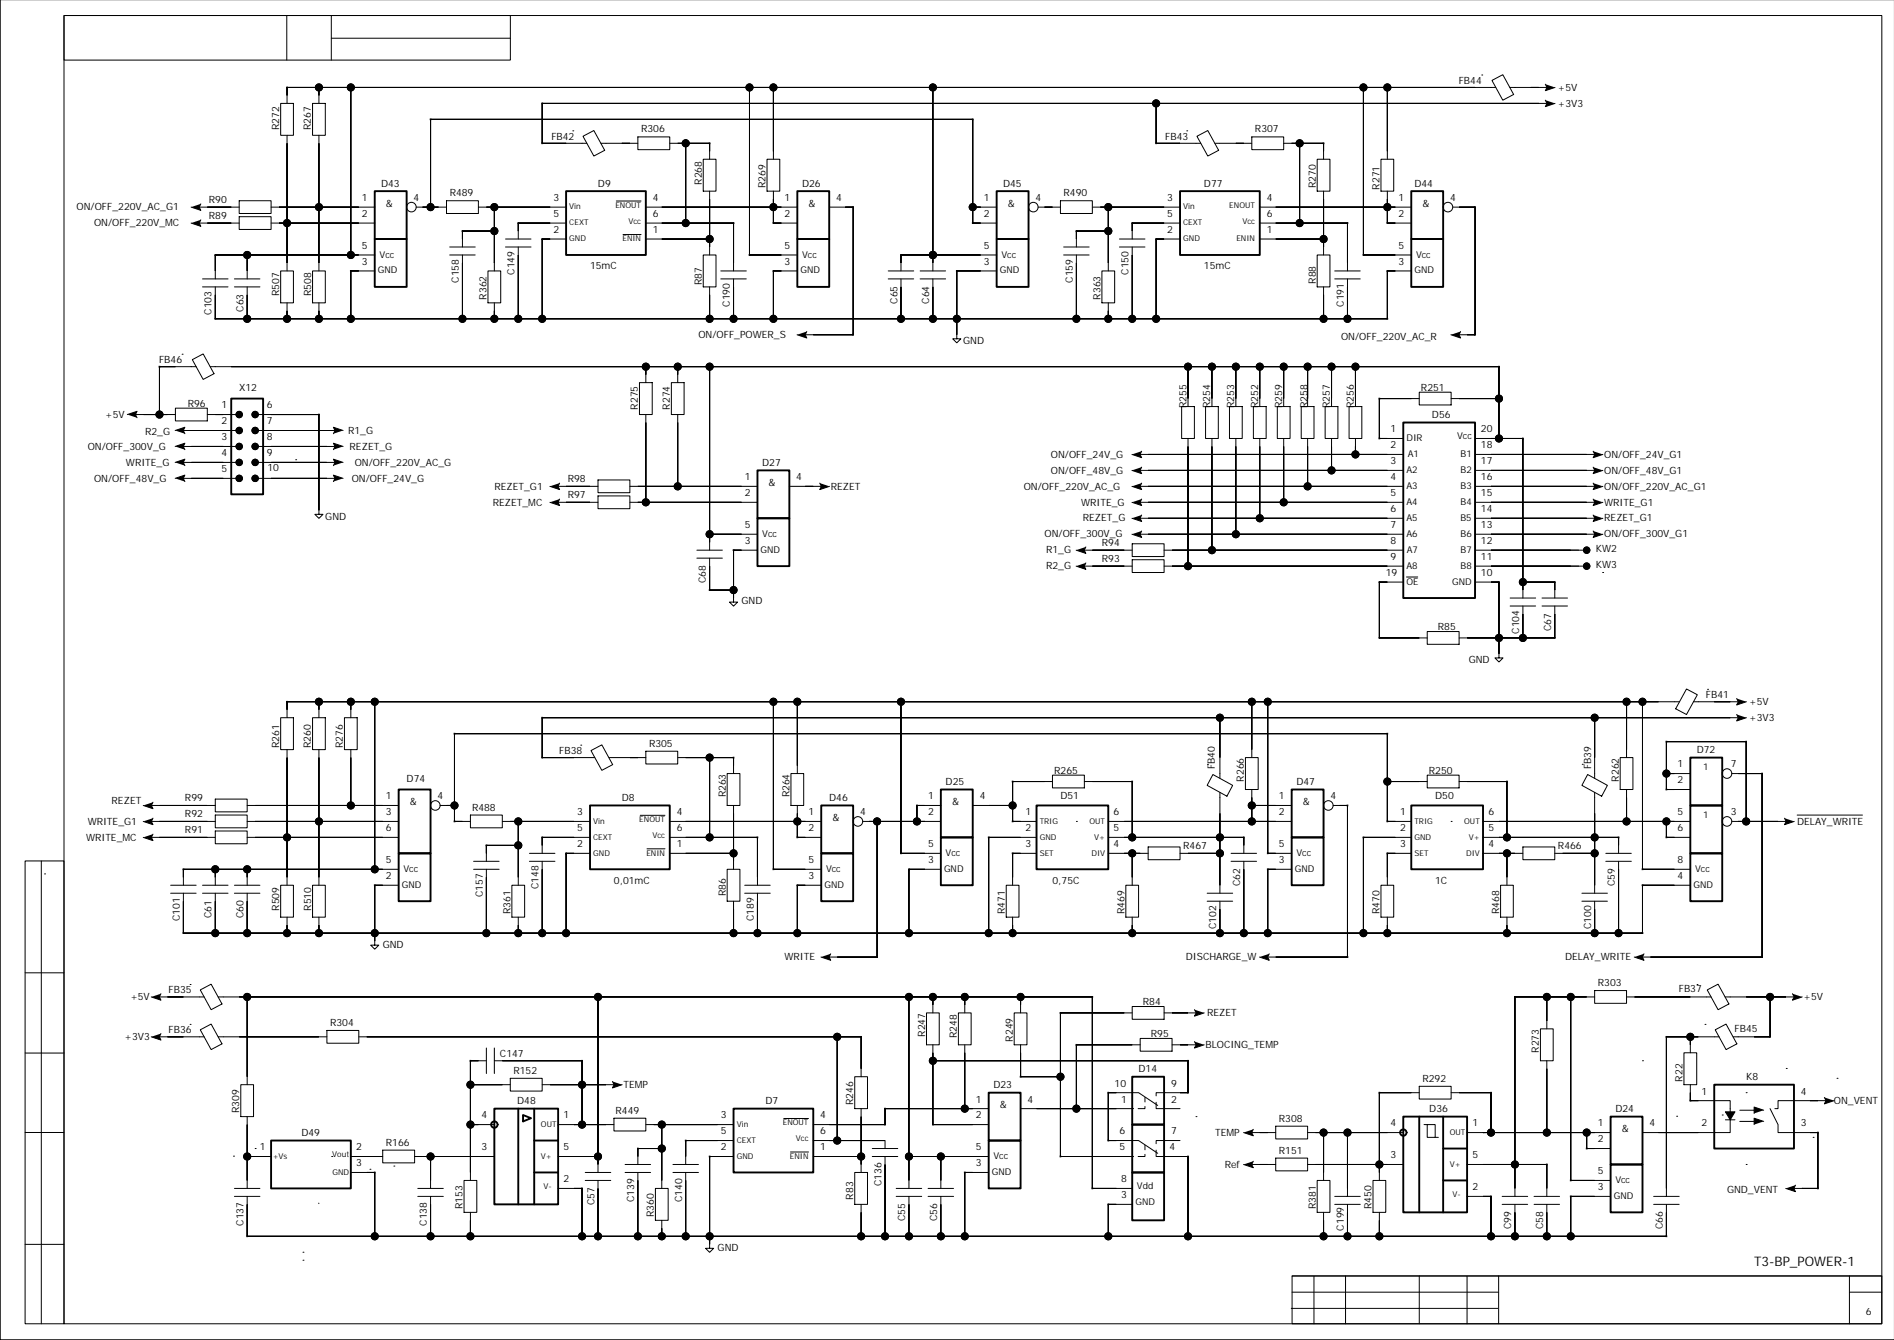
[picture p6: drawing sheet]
<svg xmlns="http://www.w3.org/2000/svg" width="594mm" height="420mm" viewBox="0 0 594 420" stroke-linecap="round" stroke-linejoin="round" font-family="sans-serif">
<defs><g id="words">
<text font-size="4.1" x="549.9" y="396.7">T3-BP_POWER-1</text>
<g font-size="3.3">
<text x="121" y="64.8">&amp;</text>
<text x="253.4" y="64.8">&amp;</text>
<text x="315.9" y="64.8">&amp;</text>
<text x="445.9" y="64.8">&amp;</text>
<text x="240.9" y="152.3">&amp;</text>
<text x="128.5" y="252.3">&amp;</text>
<text x="260.9" y="257.3">&amp;</text>
<text x="298.4" y="252.3">&amp;</text>
<text x="408.4" y="252.3">&amp;</text>
<text x="313.4" y="347.2">&amp;</text>
<text x="508.4" y="354.7">&amp;</text>
</g>
<g font-size="3.1">
<text x="457.3" y="26.3">FB44</text>
<text x="488.4" y="28.4">+5V</text>
<text x="488.4" y="33.4">+3V3</text>
<text x="87.5" y="40.8" transform="rotate(-90 87.5 40.8)">R272</text>
<text x="97.5" y="40.8" transform="rotate(-90 97.5 40.8)">R267</text>
<text x="201" y="41.5">R306</text>
<text x="393.4" y="41.5">R307</text>
<text x="172.8" y="43.8">FB42</text>
<text x="365.3" y="43.8">FB43</text>
<text x="119.5" y="58.5">D43</text>
<text x="187.5" y="58.5">D9</text>
<text x="220" y="57.9" transform="rotate(-90 220 57.9)">R268</text>
<text x="240" y="58.9" transform="rotate(-90 240 58.9)">R269</text>
<text x="251.4" y="58.5">D26</text>
<text x="314.4" y="58.5">D45</text>
<text x="377.4" y="58.5">D77</text>
<text x="412.4" y="58.9" transform="rotate(-90 412.4 58.9)">R270</text>
<text x="432.4" y="59.4" transform="rotate(-90 432.4 59.4)">R271</text>
<text x="443.4" y="58.5">D44</text>
<text x="24" y="65.9">ON/OFF_220V_AC_G1</text>
<text x="65.5" y="63.5">R90</text>
<text x="113.5" y="63">1</text>
<text x="129.7" y="63">4</text>
<text x="141" y="61.5">R489</text>
<text x="173.5" y="63">3</text>
<text x="204.6" y="63">4</text>
<text x="245.9" y="63">1</text>
<text x="262.1" y="63">4</text>
<text x="308.4" y="63">1</text>
<text x="324.6" y="63">4</text>
<text x="333.4" y="61.5">R490</text>
<text x="365.9" y="63">3</text>
<text x="397.1" y="63">4</text>
<text x="438.4" y="63">1</text>
<text x="454.6" y="63">4</text>
<text x="29.5" y="70.9">ON/OFF_220V_MC</text>
<text x="65.5" y="68.5">R89</text>
<text x="113.5" y="68">2</text>
<text x="173.5" y="68">5</text>
<text x="204.6" y="68">6</text>
<text x="245.9" y="68">2</text>
<text x="308.4" y="68">2</text>
<text x="365.9" y="68">5</text>
<text x="397.1" y="68">6</text>
<text x="438.4" y="68">2</text>
<text x="113.5" y="78">5</text>
<text x="173.5" y="73">2</text>
<text x="204.6" y="73">1</text>
<text x="245.9" y="78">5</text>
<text x="308.4" y="78">5</text>
<text x="365.9" y="73">2</text>
<text x="397.1" y="73">1</text>
<text x="438.4" y="78">5</text>
<text x="113.5" y="83">3</text>
<text x="245.9" y="83">3</text>
<text x="308.4" y="83">3</text>
<text x="438.4" y="83">3</text>
<text x="143.8" y="88.6" transform="rotate(-90 143.8 88.6)">C158</text>
<text x="161.3" y="86.1" transform="rotate(-90 161.3 86.1)">C149</text>
<text x="185" y="84.4">15mC</text>
<text x="220" y="89.4" transform="rotate(-90 220 89.4)">R87</text>
<text x="336.3" y="88.6" transform="rotate(-90 336.3 88.6)">C159</text>
<text x="353.8" y="86.1" transform="rotate(-90 353.8 86.1)">C150</text>
<text x="377.4" y="84.4">15mC</text>
<text x="412.4" y="88.9" transform="rotate(-90 412.4 88.9)">R88</text>
<text x="87.5" y="92.9" transform="rotate(-90 87.5 92.9)">R507</text>
<text x="97.5" y="92.9" transform="rotate(-90 97.5 92.9)">R508</text>
<text x="152.5" y="93.9" transform="rotate(-90 152.5 93.9)">R362</text>
<text x="281.3" y="95.2" transform="rotate(-90 281.3 95.2)">C65</text>
<text x="291.3" y="95.2" transform="rotate(-90 291.3 95.2)">C64</text>
<text x="345" y="93.9" transform="rotate(-90 345 93.9)">R363</text>
<text x="66.3" y="98.6" transform="rotate(-90 66.3 98.6)">C103</text>
<text x="76.3" y="97.7" transform="rotate(-90 76.3 97.7)">C63</text>
<text x="228.8" y="96.1" transform="rotate(-90 228.8 96.1)">C190</text>
<text x="421.3" y="96.1" transform="rotate(-90 421.3 96.1)">C191</text>
<text x="219" y="105.9">ON/OFF_POWER_S</text>
<text x="301.9" y="107.9">GND</text>
<text x="420.4" y="106.4">ON/OFF_220V_AC_R</text>
<text x="49.9" y="113.7">FB46</text>
<text x="75" y="122.5">X12</text>
<text x="445.4" y="122.4">R251</text>
<text x="33" y="130.9">+5V</text>
<text x="58.9" y="127.4">R96</text>
<text x="69.5" y="127.9">1</text>
<text x="83.7" y="127.9">6</text>
<text x="199.9" y="128.3" transform="rotate(-90 199.9 128.3)">R275</text>
<text x="209.9" y="128.3" transform="rotate(-90 209.9 128.3)">R274</text>
<text x="371.9" y="127.8" transform="rotate(-90 371.9 127.8)">R255</text>
<text x="379.4" y="127.8" transform="rotate(-90 379.4 127.8)">R254</text>
<text x="386.9" y="127.8" transform="rotate(-90 386.9 127.8)">R253</text>
<text x="394.4" y="127.8" transform="rotate(-90 394.4 127.8)">R252</text>
<text x="401.9" y="127.8" transform="rotate(-90 401.9 127.8)">R259</text>
<text x="409.9" y="127.8" transform="rotate(-90 409.9 127.8)">R258</text>
<text x="416.9" y="127.8" transform="rotate(-90 416.9 127.8)">R257</text>
<text x="424.4" y="127.8" transform="rotate(-90 424.4 127.8)">R256</text>
<text x="448.9" y="130.9">D56</text>
<text x="45.5" y="136.4">R2_G</text>
<text x="69.5" y="137.9">3</text>
<text x="69.5" y="132.9">2</text>
<text x="83.7" y="137.9">8</text>
<text x="83.7" y="132.9">7</text>
<text x="109.1" y="135.9">R1_G</text>
<text x="435.9" y="135.4">1</text>
<text x="464.3" y="135.4">20</text>
<text x="27.5" y="140.9">ON/OFF_300V_G</text>
<text x="69.5" y="142.9">4</text>
<text x="83.7" y="142.9">9</text>
<text x="109.6" y="140.9">REZET_G</text>
<text x="329.4" y="143.4">ON/OFF_24V_G</text>
<text x="435.9" y="140.4">2</text>
<text x="464.3" y="140.4">18</text>
<text x="502.9" y="143.4">ON/OFF_24V_G1</text>
<text x="39.5" y="145.9">WRITE_G</text>
<text x="69.5" y="147.9">5</text>
<text x="83.8" y="147.4">10</text>
<text x="111.2" y="145.9">ON/OFF_220V_AC_G</text>
<text x="238.9" y="145.9">D27</text>
<text x="329.4" y="148.4">ON/OFF_48V_G</text>
<text x="435.9" y="145.4">3</text>
<text x="464.3" y="145.4">17</text>
<text x="502.9" y="148.4">ON/OFF_48V_G1</text>
<text x="29.5" y="150.9">ON/OFF_48V_G</text>
<text x="110.3" y="150.9">ON/OFF_24V_G</text>
<text x="155" y="153.4">REZET_G1</text>
<text x="178" y="155.9">R97</text>
<text x="178" y="150.9">R98</text>
<text x="233.4" y="150.4">1</text>
<text x="233.4" y="155.4">2</text>
<text x="249.6" y="150.4">4</text>
<text x="260.4" y="153.4">REZET</text>
<text x="320.9" y="153.4">ON/OFF_220V_AC_G</text>
<text x="435.9" y="155.4">5</text>
<text x="435.9" y="150.4">4</text>
<text x="464.3" y="155.4">15</text>
<text x="464.3" y="150.4">16</text>
<text x="502.9" y="153.4">ON/OFF_220V_AC_G1</text>
<text x="154.5" y="158.4">REZET_MC</text>
<text x="338.9" y="158.4">WRITE_G</text>
<text x="435.9" y="160.4">6</text>
<text x="464.3" y="160.4">14</text>
<text x="502.9" y="158.4">WRITE_G1</text>
<text x="102" y="162.9">GND</text>
<text x="233.4" y="165.4">5</text>
<text x="339.4" y="163.4">REZET_G</text>
<text x="435.9" y="165.4">7</text>
<text x="464.3" y="165.4">13</text>
<text x="502.9" y="163.4">REZET_G1</text>
<text x="233.4" y="170.4">3</text>
<text x="327.4" y="168.4">ON/OFF_300V_G</text>
<text x="327.9" y="173.4">R1_G</text>
<text x="345.4" y="170.9">R94</text>
<text x="435.9" y="170.4">8</text>
<text x="464.3" y="170.4">12</text>
<text x="500.2" y="172.9">KW2</text>
<text x="502.9" y="168.4">ON/OFF_300V_G1</text>
<text x="327.9" y="178.4">R2_G</text>
<text x="345.4" y="175.9">R93</text>
<text x="435.9" y="175.4">9</text>
<text x="464.3" y="175.4">11</text>
<text x="500.2" y="177.9">KW3</text>
<text x="221.3" y="182.7" transform="rotate(-90 221.3 182.7)">C68</text>
<text x="434.4" y="180.4">19</text>
<text x="464.3" y="180.4">10</text>
<text x="232.4" y="189.4">GND</text>
<text x="450.8" y="197.4">R85</text>
<text x="486.2" y="197.7" transform="rotate(-90 486.2 197.7)">C67</text>
<text x="476.3" y="198.6" transform="rotate(-90 476.3 198.6)">C104</text>
<text x="460.4" y="207.9">GND</text>
<text x="534.8" y="218.7">FB41</text>
<text x="548.4" y="220.9">+5V</text>
<text x="548.4" y="225.9">+3V3</text>
<text x="203.5" y="233.9">R305</text>
<text x="87.5" y="234.3" transform="rotate(-90 87.5 234.3)">R261</text>
<text x="97.5" y="234.3" transform="rotate(-90 97.5 234.3)">R260</text>
<text x="107.5" y="234.3" transform="rotate(-90 107.5 234.3)">R276</text>
<text x="175.3" y="236.2">FB38</text>
<text x="531.9" y="235.9">D72</text>
<text x="127.5" y="244.9">D74</text>
<text x="296.4" y="245.9">D25</text>
<text x="330.5" y="242.4">R265</text>
<text x="380.8" y="241" transform="rotate(-90 380.8 241)">FB40</text>
<text x="389.9" y="244.8" transform="rotate(-90 389.9 244.8)">R266</text>
<text x="406.4" y="245.9">D47</text>
<text x="447.9" y="242.4">R250</text>
<text x="498.7" y="241" transform="rotate(-90 498.7 241)">FB39</text>
<text x="507.4" y="244.8" transform="rotate(-90 507.4 244.8)">R262</text>
<text x="525.9" y="240.4">1</text>
<text x="525.9" y="245.4">2</text>
<text x="542.6" y="240.4">7</text>
<text x="35" y="251.9">REZET</text>
<text x="58" y="250.9">R99</text>
<text x="121" y="250.4">1</text>
<text x="137.2" y="250.4">4</text>
<text x="195" y="250.9">D8</text>
<text x="227.5" y="249.8" transform="rotate(-90 227.5 249.8)">R263</text>
<text x="247.5" y="249.8" transform="rotate(-90 247.5 249.8)">R264</text>
<text x="259.9" y="250.9">D46</text>
<text x="290.9" y="250.4">1</text>
<text x="307.1" y="250.4">4</text>
<text x="332.4" y="250.4">D51</text>
<text x="400.9" y="250.4">1</text>
<text x="417.1" y="250.4">4</text>
<text x="449.9" y="250.4">D50</text>
<text x="58" y="255.9">R92</text>
<text x="121" y="255.4">3</text>
<text x="148" y="253.9">R488</text>
<text x="181" y="255.4">3</text>
<text x="212.1" y="255.4">4</text>
<text x="253.4" y="255.4">1</text>
<text x="269.6" y="255.4">4</text>
<text x="290.9" y="255.4">2</text>
<text x="321.4" y="255.4">1</text>
<text x="349.1" y="255.4">6</text>
<text x="400.9" y="255.4">2</text>
<text x="438.9" y="255.4">1</text>
<text x="466.6" y="255.4">6</text>
<text x="525.9" y="255.4">5</text>
<text x="542.6" y="255.4">3</text>
<text x="27" y="263.4">WRITE_MC</text>
<text x="27.5" y="258.4">WRITE_G1</text>
<text x="58" y="260.9">R91</text>
<text x="121" y="260.4">6</text>
<text x="181" y="260.4">5</text>
<text x="212.1" y="260.4">6</text>
<text x="253.4" y="260.4">2</text>
<text x="321.4" y="260.4">2</text>
<text x="349.1" y="260.4">5</text>
<text x="438.9" y="260.4">2</text>
<text x="466.6" y="260.4">5</text>
<text x="525.9" y="260.4">6</text>
<text x="563.4" y="258.4">DELAY_WRITE</text>
<text x="181" y="265.4">2</text>
<text x="212.1" y="265.4">1</text>
<text x="290.9" y="265.4">5</text>
<text x="321.4" y="265.4">3</text>
<text x="349.1" y="265.4">4</text>
<text x="370.9" y="265.9">R467</text>
<text x="400.9" y="265.4">5</text>
<text x="438.9" y="265.4">3</text>
<text x="466.6" y="265.4">4</text>
<text x="488.4" y="265.9">R466</text>
<text x="121" y="270.4">5</text>
<text x="121" y="275.4">2</text>
<text x="253.4" y="275.4">3</text>
<text x="253.4" y="270.4">5</text>
<text x="290.9" y="270.4">3</text>
<text x="400.9" y="270.4">3</text>
<text x="525.9" y="275.4">4</text>
<text x="525.9" y="270.4">8</text>
<text x="151.3" y="281.1" transform="rotate(-90 151.3 281.1)">C157</text>
<text x="168.8" y="278.6" transform="rotate(-90 168.8 278.6)">C148</text>
<text x="192.5" y="276.8">0,01mC</text>
<text x="227.5" y="280.8" transform="rotate(-90 227.5 280.8)">R86</text>
<text x="329.9" y="276.8">0,75C</text>
<text x="388.8" y="277.7" transform="rotate(-90 388.8 277.7)">C62</text>
<text x="449.9" y="276.8">1C</text>
<text x="506.2" y="277.7" transform="rotate(-90 506.2 277.7)">C59</text>
<text x="66.3" y="287.7" transform="rotate(-90 66.3 287.7)">C61</text>
<text x="76.3" y="287.7" transform="rotate(-90 76.3 287.7)">C60</text>
<text x="87.5" y="285.3" transform="rotate(-90 87.5 285.3)">R509</text>
<text x="97.5" y="285.3" transform="rotate(-90 97.5 285.3)">R510</text>
<text x="160" y="286.3" transform="rotate(-90 160 286.3)">R361</text>
<text x="315" y="286.3" transform="rotate(-90 315 286.3)">R471</text>
<text x="352.5" y="286.3" transform="rotate(-90 352.5 286.3)">R469</text>
<text x="432.4" y="286.3" transform="rotate(-90 432.4 286.3)">R470</text>
<text x="469.9" y="286.3" transform="rotate(-90 469.9 286.3)">R468</text>
<text x="56.3" y="288.6" transform="rotate(-90 56.3 288.6)">C101</text>
<text x="236.3" y="288.6" transform="rotate(-90 236.3 288.6)">C189</text>
<text x="381.3" y="291.1" transform="rotate(-90 381.3 291.1)">C102</text>
<text x="498.7" y="291.1" transform="rotate(-90 498.7 291.1)">C100</text>
<text x="120" y="296.8">GND</text>
<text x="245.9" y="300.8">WRITE</text>
<text x="371.8" y="300.8">DISCHARGE_W</text>
<text x="490.6" y="300.8">DELAY_WRITE</text>
<text x="52.9" y="311.2">FB35</text>
<text x="500.9" y="308.9">R303</text>
<text x="526.3" y="310.7">FB37</text>
<text x="40.9" y="313.3">+5V</text>
<text x="358.3" y="314.8">R84</text>
<text x="565.4" y="313.3">+5V</text>
<text x="52.9" y="323.7">FB36</text>
<text x="103.5" y="321.4">R304</text>
<text x="378.4" y="318.3">REZET</text>
<text x="543.8" y="323.2">FB45</text>
<text x="39.1" y="325.8">+3V3</text>
<text x="290" y="324.8" transform="rotate(-90 290 324.8)">R247</text>
<text x="300" y="325.3" transform="rotate(-90 300 325.3)">R248</text>
<text x="317.5" y="326.3" transform="rotate(-90 317.5 326.3)">R249</text>
<text x="360.8" y="324.8">R95</text>
<text x="377.9" y="328.3">BLOCING_TEMP</text>
<text x="482.4" y="329.8" transform="rotate(-90 482.4 329.8)">R273</text>
<text x="156.7" y="331.2">C147</text>
<text x="356.9" y="335.9">D14</text>
<text x="161" y="336.4">R152</text>
<text x="195.5" y="340.8">TEMP</text>
<text x="311.4" y="340.9">D23</text>
<text x="349.4" y="340.4">10</text>
<text x="367.1" y="340.4">9</text>
<text x="445.9" y="338.9">R292</text>
<text x="527.4" y="338.8" transform="rotate(-90 527.4 338.8)">R22</text>
<text x="547.4" y="338.4">K8</text>
<text x="162.1" y="345.9">D48</text>
<text x="239.9" y="345.9">D7</text>
<text x="267.5" y="346.3" transform="rotate(-90 267.5 346.3)">R246</text>
<text x="305.9" y="345.4">1</text>
<text x="322.1" y="345.4">4</text>
<text x="351.4" y="345.4">1</text>
<text x="367.1" y="345.4">2</text>
<text x="533.4" y="342.9">1</text>
<text x="564.6" y="342.9">4</text>
<text x="574.9" y="345.8">ON_VENT</text>
<text x="75" y="348.8" transform="rotate(-90 75 348.8)">R309</text>
<text x="151" y="350.4">4</text>
<text x="176.6" y="350.4">1</text>
<text x="193" y="348.9">R449</text>
<text x="225.9" y="350.4">3</text>
<text x="257.1" y="350.4">4</text>
<text x="305.9" y="350.4">2</text>
<text x="400.9" y="351.4">R308</text>
<text x="435.9" y="352.9">4</text>
<text x="448.1" y="348.4">D36</text>
<text x="461.6" y="352.9">1</text>
<text x="500.9" y="352.9">1</text>
<text x="506.4" y="348.4">D24</text>
<text x="517.1" y="352.9">4</text>
<text x="533.4" y="352.9">2</text>
<text x="564.6" y="352.9">3</text>
<text x="94.5" y="355.9">D49</text>
<text x="121" y="358.9">R166</text>
<text x="225.9" y="355.4">5</text>
<text x="257.1" y="355.4">6</text>
<text x="350.9" y="355.4">6</text>
<text x="367.1" y="355.4">7</text>
<text x="380.9" y="355.8">TEMP</text>
<text x="500.9" y="357.9">2</text>
<text x="81.5" y="360.4">1</text>
<text x="111.7" y="365.4">3</text>
<text x="111.7" y="360.4">2</text>
<text x="151" y="360.4">3</text>
<text x="176.6" y="360.4">5</text>
<text x="225.9" y="360.4">2</text>
<text x="257.1" y="360.4">1</text>
<text x="305.9" y="360.4">5</text>
<text x="305.9" y="365.4">3</text>
<text x="350.9" y="360.4">5</text>
<text x="366.6" y="360.4">4</text>
<text x="383.9" y="365.8">Ref</text>
<text x="400.9" y="361.4">R151</text>
<text x="435.9" y="362.9">3</text>
<text x="461.6" y="362.9">5</text>
<text x="176.6" y="370.4">2</text>
<text x="276.3" y="371.5" transform="rotate(-90 276.3 371.5)">C136</text>
<text x="351.4" y="370.4">8</text>
<text x="500.9" y="367.9">5</text>
<text x="186.3" y="377.6" transform="rotate(-90 186.3 377.6)">C57</text>
<text x="198.8" y="376.5" transform="rotate(-90 198.8 376.5)">C139</text>
<text x="213.8" y="376.5" transform="rotate(-90 213.8 376.5)">C140</text>
<text x="267.5" y="375.8" transform="rotate(-90 267.5 375.8)">R83</text>
<text x="351.4" y="375.4">3</text>
<text x="461.6" y="372.9">2</text>
<text x="500.9" y="372.9">3</text>
<text x="541.4" y="373.8">GND_VENT</text>
<text x="145" y="378.8" transform="rotate(-90 145 378.8)">R153</text>
<text x="205" y="381.3" transform="rotate(-90 205 381.3)">R360</text>
<text x="283.8" y="382.6" transform="rotate(-90 283.8 382.6)">C55</text>
<text x="293.8" y="382.6" transform="rotate(-90 293.8 382.6)">C56</text>
<text x="412.4" y="378.8" transform="rotate(-90 412.4 378.8)">R381</text>
<text x="429.9" y="378.8" transform="rotate(-90 429.9 378.8)">R450</text>
<text x="76.3" y="384" transform="rotate(-90 76.3 384)">C137</text>
<text x="133.8" y="384" transform="rotate(-90 133.8 384)">C138</text>
<text x="421.3" y="385.5" transform="rotate(-90 421.3 385.5)">C199</text>
<text x="473.8" y="385.1" transform="rotate(-90 473.8 385.1)">C99</text>
<text x="483.7" y="385.1" transform="rotate(-90 483.7 385.1)">C58</text>
<text x="521.2" y="385.1" transform="rotate(-90 521.2 385.1)">C66</text>
<text x="224.9" y="391.8">GND</text>
<text x="584.9" y="411.8">6</text>
</g>
<g font-size="2.9">
<text x="119" y="80.7">Vcc</text>
<text x="251.4" y="80.7">Vcc</text>
<text x="313.9" y="80.7">Vcc</text>
<text x="443.9" y="80.7">Vcc</text>
<text x="118.5" y="85.7">GND</text>
<text x="250.9" y="85.7">GND</text>
<text x="313.4" y="85.7">GND</text>
<text x="443.4" y="85.7">GND</text>
<text x="456.8" y="137.7">Vcc</text>
<text x="440.9" y="138.2">DIR</text>
<text x="441.3" y="143.2">A1</text>
<text x="457.9" y="143.2">B1</text>
<text x="440.9" y="148.2">A2</text>
<text x="457.9" y="148.2">B2</text>
<text x="440.9" y="153.2">A3</text>
<text x="457.9" y="153.2">B3</text>
<text x="440.9" y="158.2">A4</text>
<text x="457.9" y="158.2">B4</text>
<text x="440.9" y="163.2">A5</text>
<text x="457.8" y="163.2">B5</text>
<text x="238.4" y="173.2">GND</text>
<text x="238.9" y="168.2">Vcc</text>
<text x="440.9" y="168.2">A6</text>
<text x="441" y="173.2">A7</text>
<text x="457.9" y="173.2">B7</text>
<text x="457.9" y="168.2">B6</text>
<text x="440.9" y="178.2">A8</text>
<text x="457.9" y="178.2">B8</text>
<text x="440.9" y="183.2">OE</text>
<text x="455.3" y="183.2">GND</text>
<text x="533.9" y="241.1">1</text>
<text x="533.9" y="256.1">1</text>
<text x="296.4" y="268.1">Vcc</text>
<text x="406.4" y="268.1">Vcc</text>
<text x="126.5" y="273.1">Vcc</text>
<text x="258.9" y="273.1">Vcc</text>
<text x="295.9" y="273.1">GND</text>
<text x="405.9" y="273.1">GND</text>
<text x="531.4" y="273.1">Vcc</text>
<text x="126" y="278.1">GND</text>
<text x="258.4" y="278.1">GND</text>
<text x="530.9" y="278.1">GND</text>
<text x="311.4" y="363.1">Vcc</text>
<text x="310.9" y="368.1">GND</text>
<text x="506.4" y="370.6">Vcc</text>
<text x="355.9" y="377.6">GND</text>
<text x="356.4" y="372.6">Vdd</text>
<text x="505.9" y="375.6">GND</text>
</g>
<g font-size="2.5">
<text x="178.5" y="65.6">Vin</text>
<text x="192.9" y="65.1">ENOUT</text>
<text x="370.9" y="65.6">Vin</text>
<text x="385.4" y="65.1">ENOUT</text>
<text x="178.5" y="70.6">CEXT</text>
<text x="197" y="70.1">Vcc</text>
<text x="370.9" y="70.6">CEXT</text>
<text x="389.5" y="70.1">Vcc</text>
<text x="178.5" y="75.6">GND</text>
<text x="195.1" y="75.6">ENIN</text>
<text x="370.9" y="75.6">GND</text>
<text x="387.6" y="75.6">ENIN</text>
<text x="200.4" y="257.5">ENOUT</text>
<text x="186" y="258">Vin</text>
<text x="186" y="263">CEXT</text>
<text x="204.5" y="262.5">Vcc</text>
<text x="325.9" y="258">TRIG</text>
<text x="325.9" y="263">GND</text>
<text x="341.5" y="258">OUT</text>
<text x="343" y="263">V+</text>
<text x="443.4" y="258">TRIG</text>
<text x="443.4" y="263">GND</text>
<text x="459" y="258">OUT</text>
<text x="460.5" y="263">V+</text>
<text x="186" y="268">GND</text>
<text x="202.6" y="268">ENIN</text>
<text x="325.9" y="268">SET</text>
<text x="342.1" y="268">DIV</text>
<text x="443.4" y="268">SET</text>
<text x="459.6" y="268">DIV</text>
<text x="169.6" y="353">OUT</text>
<text x="230.9" y="353">Vin</text>
<text x="245.4" y="352.5">ENOUT</text>
<text x="230.9" y="358">CEXT</text>
<text x="249.5" y="357.5">Vcc</text>
<text x="454.5" y="355.5">OUT</text>
<text x="85.5" y="363">+Vs</text>
<text x="104.2" y="362.5">Vout</text>
<text x="169.5" y="363">V+</text>
<text x="230.9" y="363">GND</text>
<text x="247.6" y="363">ENIN</text>
<text x="454.5" y="365.5">V+</text>
<text x="104.2" y="368">GND</text>
<text x="170.4" y="372.5">V-</text>
<text x="455.3" y="375">V-</text>
</g>
</g></defs>
<g fill="none" stroke="#000" stroke-width=".31">
<path d="M0 -.1v419.9h593.8M20.1 4.9h139.9v13.9h-139.9zM20.1 4.9h569.8v409.8h-569.8zM89.9 4.9v13.9M103.9 4.9v13.9M103.9 12h56.1M88 32.4h4v10h-4zM98 32.4h4v10h-4zM100 27.4v5M110 27.4v52.5M234.9 27.4v52.5h15M242.4 27.4v22.5"/>
<path d="M292.4 27.4v57.5M362.4 32.4v12.5h14M427.4 27.4v52.5h15M434.9 27.4v22.5M464.5 23.5h.1M467.7 25.2l3.4-1.8 3.4 6.2-3.4 1.8zM468.9 27.4h-378.9v5M473.3 27.4h11.6M482.4 27.4h.1M482.4 32.4h.1M484.9 32.4h-314.9v12.5h14M90 42.4v42.5"/>
<path d="M100 42.4v42.5M179.6 41h.1M182.8 42.7l3.4-1.8 3.4 6.2-3.4 1.8zM188.4 44.9h11.6M200 42.9h10v4h-10zM210 44.9h12.4v5M215 44.9v25M220.4 49.9h4v10h-4zM222.4 59.9v20M240.4 49.9h4v10h-4zM242.4 59.9v10h7.5M372 41h.1"/>
<path d="M375.2 42.7l3.4-1.8 3.4 6.2-3.4 1.8zM380.8 44.9h11.6M392.4 42.9h10v4h-10zM402.4 44.9h12.5v5M407.4 44.9v25M412.9 49.9h4v10h-4zM414.9 59.9v20M432.9 49.9h4v10h-4zM434.9 59.9v10h7.5M62.4 64.9h12.6M62.4 69.9h12.6M65 64.9h.1"/>
<path d="M65 69.9h.1M75 67.9h10v4h-10zM75 62.9h10v4h-10zM77.5 79.9v7.5M85 64.9h32.5M85 69.9h32.5M117.5 79.9h-50v7.5M130.5 64.9h9.5M135 64.9v-27.5h169.9v32.5h7.5M140 62.9h10v4h-10zM141 79.9h8M141 77.4h8"/>
<path d="M145 79.9v20M150 64.9h27.5M155 64.9v20M155 72.4h-10v5M158.5 74.9h8M158.5 77.4h8M162.5 77.4v22.5M177.5 74.9h-7.5v25M177.5 69.9h-15v5M193.2 63h7.8M195.3 73.5h5.7M202.5 69.9h27.4v15"/>
<path d="M202.5 64.9h47.4M202.5 74.9h19.9M220.4 79.9h4v10h-4zM259.9 64.9h7.5v40h-15M292.4 79.9h.1M304.9 64.9h7.5M312.4 79.9h-30v5M325.4 64.9h7M332.4 62.9h10v4h-10zM333.4 79.9h8M333.4 77.4h8M337.4 79.9v20"/>
<path d="M342.4 64.9h27.5M347.4 72.4h-10v5M347.4 64.9v20M350.9 74.9h8M350.9 77.4h8M354.9 77.4v22.5M369.9 69.9h-15v5M369.9 74.9h-7.5v25M394.9 69.9h27.5v15M394.9 64.9h47.5M394.9 74.9h20M412.9 79.9h4v10h-4z"/>
<path d="M455.4 64.9h7v40h-5M63.5 87.4h8M63.5 89.9h8M73.5 87.4h8M73.5 89.9h8M77.5 89.9v10M88 84.9h4v10h-4zM90 94.9v5M98 84.9h4v10h-4zM100 94.9v5M117.5 84.9h-7.5v15M153 84.9h4v10h-4z"/>
<path d="M155 94.9v5M222.4 89.9v10M225.9 87.4h8M225.9 84.9h8M229.9 87.4v12.5M249.9 84.9h-7.5v15M278.4 87.4h8M278.4 84.9h8M282.4 87.4v12.5M288.4 87.4h8M288.4 84.9h8M292.4 87.4v12.5"/>
<path d="M312.4 84.9h-12.5v21.2h-1.2l1.2 1.3 1.3-1.3h-1.3M345.4 84.9h4v10h-4zM347.4 94.9v5M414.9 89.9v10M418.4 87.4h8M418.4 84.9h8M422.4 87.4v12.5M442.4 84.9h-7.5v15h-367.4v-10M57.1 111h.1M60.3 112.7l3.4-1.8 3.4 6.2-3.4 1.8zM61.5 114.9h-11.5v15M65.9 114.9h404v22.5"/>
<path d="M200.5 119.9h4v10h-4zM202.5 114.9v5M210.5 119.9h4v10h-4zM212.5 114.9v5M222.4 114.9v57.5M254.9 104.9h.1M299.9 104.9h.1M372.4 114.9v12.5M379.9 114.9v12.5M387.4 114.9v12.5M394.9 114.9v12.5M402.4 114.9v12.5"/>
<path d="M409.9 114.9v12.5M417.4 114.9v12.5M424.9 114.9v12.5M459.9 104.9h.1M42.5 129.9h12.5M45 129.9h.1M55 127.9h10v4h-10zM57.4 139.9h17.6M57.4 134.9h17.6M60 139.9h.1M60 134.9h.1M65 129.9h10"/>
<path d="M80 129.9h20v31.2h-1.3l1.3 1.3 1.2-1.3h-1.2M80 139.9h25M80 134.9h25M102.5 139.9h.1M102.5 134.9h.1M202.5 129.9v27.5M212.5 129.9v22.5M370.4 127.4h4v10h-4zM372.4 137.4v40M377.9 127.4h4v10h-4zM379.9 137.4v35M385.4 127.4h4v10h-4z"/>
<path d="M387.4 137.4v30M392.9 127.4h4v10h-4zM394.9 137.4v25M400.4 127.4h4v10h-4zM402.4 137.4v20M407.9 127.4h4v10h-4zM409.9 137.4v15M415.4 127.4h4v10h-4zM417.4 137.4v10M422.9 127.4h4v10h-4zM424.9 137.4v5M444.9 122.9h10v4h-10z"/>
<path d="M444.9 124.9h-12.5v12.5h7.5M454.9 124.9h15M462.4 137.4h15v50M57.4 144.9h17.6M57.4 149.9h17.6M60 144.9h.1M60 149.9h.1M80 144.9h25M80 149.9h25M92.7 144h.1M100 159.9h.1M102.5 149.9h.1"/>
<path d="M102.5 144.9h.1M174.9 152.4h12.6M174.9 157.4h12.6M177.5 152.4h.1M177.5 157.4h.1M187.5 155.4h10v4h-10zM187.5 150.4h10v4h-10zM197.5 152.4h39.9M197.5 157.4h39.9M247.4 152.4h10.1M254.9 152.4h.1M357.4 142.4h82.5"/>
<path d="M357.4 147.4h82.5M357.4 152.4h82.5M357.4 157.4h82.5M359.9 157.4h.1M359.9 147.4h.1M359.9 142.4h.1M359.9 152.4h.1M462.4 142.4h37.5M462.4 147.4h37.5M462.4 152.4h37.5M462.4 157.4h37.5M497.4 157.4h.1"/>
<path d="M497.4 147.4h.1M497.4 142.4h.1M497.4 152.4h.1M218.5 172.4h7.9M218.5 174.9h7.9M222.4 167.4h15M222.4 174.9v10h7.5M237.4 172.4h-7.5v16.2h-1.2l1.2 1.3 1.3-1.3h-1.3M339.9 172.4h15M339.9 177.4h15M342.4 172.4h.1M342.4 177.4h.1"/>
<path d="M354.9 175.4h10v4h-10zM354.9 170.4h10v4h-10zM357.4 162.4h82.5M357.4 167.4h82.5M359.9 162.4h.1M359.9 167.4h.1M364.9 172.4h75M364.9 177.4h75M462.4 162.4h37.5M462.4 167.4h37.5M462.4 172.4h35M462.4 177.4h35"/>
<path d="M497.4 162.4h.1M497.4 167.4h.1M502.4 179.4h.1M229.9 187.4h.1M439.9 182.4h-7.5v17.5h15M440.9 180.8h3.5M447.4 197.9h10v4h-10zM462.4 182.4h7.5v23.7h-1.3l1.3 1.3 1.3-1.3h-1.3M473.4 189.9h8M473.4 187.4h8M477.4 182.4h10v5M477.4 189.9v10"/>
<path d="M483.4 189.9h8M483.4 187.4h8M487.4 189.9v10h-30M100 219.9v4.9M110 219.9v4.9M117.5 219.9v52.4M242.4 219.9v52.4h15M249.9 219.9v22.4M282.4 219.9v47.4h12.5M392.4 219.9v17.4M397.4 219.9v47.4h7.5M469.9 204.9h.1"/>
<path d="M509.9 219.9v17.4M514.9 219.9v52.4h15M526.5 219.9h-436.5v4.9M528.7 215.9l3.4 1.8-3.4 6.2-3.4-1.8zM530.9 219.9h14M535.3 216h.1M542.4 219.9h.1M88 224.8h4v10h-4zM90 234.8v42.5M98 224.8h4v10h-4zM100 234.8v42.5M108 224.8h4v10h-4z"/>
<path d="M110 234.8v17.5M182.1 233.4h.1M185.3 235.1l3.4-1.8 3.4 6.2-3.4 1.8zM190.9 237.3h11.6M202.5 235.3h10v4h-10zM212.5 237.3h17.4v5M222.4 237.3v25M378.5 239.4h.1M382.4 224.8v19M390.4 237.3h4v10h-4zM496 239.4h.1M499.9 224.8v19"/>
<path d="M507.9 237.3h4v10h-4zM542.4 224.8h.1M544.9 224.8h-374.9v12.5h16.5M47.4 257.3h20.1M47.4 252.3h20.1M50 257.3h.1M50 252.3h.1M67.5 255.3h10v4h-10zM67.5 250.3h10v4h-10zM77.5 257.3h47.5M77.5 252.3h47.5M138 252.3h4.5"/>
<path d="M147.5 255.3h10v4h-10zM147.5 257.3h-5v-27.5h292.4v27.5h7.5M157.5 257.3h27.5M162.5 257.3v20M200.7 255.4h7.8M210 257.3h47.4M227.9 242.3h4v10h-4zM229.9 252.3v20M247.9 242.3h4v10h-4zM249.9 252.3v10h7.5M270.4 257.3h24.5M274.9 257.3v42.5h-15"/>
<path d="M294.9 252.3h-7.5v5M304.9 252.3h12.5M329.9 242.8h10v4h-10zM329.9 244.8h-12.5v12.5h7.5M337.4 257.3h.1M339.9 244.8h15v17.5M347.4 257.3h57.5M380.2 242.6l6.2 3.4-1.8 3.4-6.2-3.4zM382.4 248.2v31.6M392.4 252.3h12.5M392.4 247.3v10M417.9 252.3h4.5v47.5h-25"/>
<path d="M434.9 244.8h12.5M447.4 242.8h10v4h-10zM454.9 257.3h.1M457.4 244.8h15v17.5M464.9 257.3h65M497.7 242.6l6.2 3.4-1.8 3.4-6.2-3.4zM499.9 248.2v31.6M509.9 247.3v10M522.4 257.3v5h7.5M522.4 242.3h7.5M529.9 247.3h-7.5v-15h25v25M542.9 257.3h17"/>
<path d="M542.9 242.3h9.5v57.5h-37.6M557.4 257.3h.1M563.4 255.4h20.4M7.9 269.7h12.2v145h-12.2zM13 269.7v145M14 273.8h.1M47.4 262.3h20.1M50 262.3h.1M53.5 279.8h8M53.5 277.3h8M63.5 279.8h8M63.5 277.3h8"/>
<path d="M67.5 260.3h10v4h-10zM67.5 272.3v5M67.5 279.8v12.5M73.5 279.8h8M73.5 277.3h8M77.5 272.3v5M77.5 279.8v12.5M77.5 262.3h47.5M88 277.3h4v10h-4zM98 277.3h4v10h-4zM125 277.3h-7.5v18.8h-1.3l1.3 1.3 1.2-1.3h-1.2M125 272.3h-67.5v5"/>
<path d="M148.5 269.8h8M148.5 272.3h8M152.5 272.3v20M160.5 277.3h4v10h-4zM162.5 264.8h-10v5M166 267.3h8M166 269.8h8M170 269.8v22.5M185 267.3h-7.5v25M185 262.3h-15v5M202.8 265.9h5.7M210 267.3h19.9"/>
<path d="M210 262.3h27.4v15M227.9 272.3h4v10h-4zM233.4 279.8h8M233.4 277.3h8M237.4 279.8v12.5M257.4 277.3h-7.5v15M294.9 272.3h-10v20M315.4 277.3h4v10h-4zM324.9 267.3h-7.5v10M324.9 262.3h-15v30M347.4 267.3h12.5M347.4 262.3h42.5v5"/>
<path d="M352.9 277.3h4v10h-4zM354.9 267.3v10M359.9 265.3h10v4h-10zM369.9 267.3h12.5M378.4 279.8h8M385.9 267.3h8M385.9 269.8h8M389.9 269.8v22.5M404.9 272.3h-7.5v20M432.9 277.3h4v10h-4zM442.4 267.3h-7.5v10M442.4 262.3h-15v30"/>
<path d="M464.9 267.3h12.5M464.9 262.3h42.5v5M470.4 277.3h4v10h-4zM472.4 267.3v10M477.4 265.3h10v4h-10zM487.4 267.3h12.5M495.9 279.8h8M503.4 267.3h8M503.4 269.8h8M507.4 269.8v22.5M529.9 277.3h-15v15h-457.4v-12.5M90 287.3v5"/>
<path d="M100 287.3v5M117.5 294.8h.1M162.5 287.3v5M229.9 282.3v10M262.4 299.8h.1M317.4 287.3v5M354.9 287.3v5M378.4 282.3h8M382.4 282.3v10M399.9 299.8h.1M434.9 287.3v5M472.4 287.3v5"/>
<path d="M495.9 282.3h8M499.9 282.3v10M517.4 299.8h.1M7.9 304.8h12.2M49.9 312.3h14.1M52.5 312.3h.1M59.6 308.4h.1M62.8 310.1l3.4-1.8 3.4 6.2-3.4 1.8zM68.4 312.3h274v60h12.5M77.5 312.3v27.5M187.5 312.3v55M284.9 312.3v60"/>
<path d="M290.4 317.3h4v10h-4zM292.4 312.3v5M300.4 317.3h4v10h-4zM302.4 312.3v5M317.9 317.3h4v10h-4zM319.9 312.3v5M354.9 315.3h10v4h-10zM354.9 317.3h-22.5v45h22.5M364.9 317.3h10.1M372.4 317.3h.1M484.9 312.3v10M492.4 312.3v57.5h12.5"/>
<path d="M499.9 310.3h10v4h-10zM499.9 312.3h-25v62.5M509.9 312.3h26.5M532 308.4h.1M535.2 310.1l3.4-1.8 3.4 6.2-3.4 1.8zM540.8 312.3h21.6M554.9 312.3v12.5h-11.6M559.9 312.3h.1M7.9 329.9h12.2M49.9 324.8h14.1M52.5 324.8h.1M59.6 320.9h.1"/>
<path d="M62.8 322.6l3.4-1.8 3.4 6.2-3.4 1.8zM68.4 324.8h34.1M75.5 339.8h4v10h-4zM102.5 322.8h10v4h-10zM112.5 324.8h157.4v12.5M147.5 339.8h12.5M152.5 332.3h-5v37.5M152.5 328.3v8M155 332.3h27.5v20M155 328.3v8M160 337.8h10v4h-10zM170 339.8h22.5"/>
<path d="M190 339.8h.1M262.4 324.8v32.5M267.9 337.3h4v10h-4zM292.4 332.3h80v10h-10v1M292.4 327.3v25h17.5M302.4 327.3v20M319.9 327.3v10h12.5M357.4 325.3h10v4h-10zM357.4 327.3h-20v20M367.4 327.3h7.6M372.4 327.3h.1M379.9 334.8h.1"/>
<path d="M482.9 322.3h4v10h-4zM484.9 332.3v22.5M514.9 332.3h.1M527.9 329.8h4v10h-4zM529.9 339.8v5h12.5v10h-27.5M529.9 324.8v5M534.5 320.9h.1M537.7 322.6l3.4-1.8 3.4 6.2-3.4 1.8zM538.9 324.8h-16.5v50M559.9 334.7h.1M575.9 337.8h.1M7.9 354.8h12.2"/>
<path d="M77.5 349.8v22.5M80 359.8h.1M147.5 352.3h7.5M156 352.3h.1M175 352.3h17.5M180 352.3h.1M192.5 350.3h10v4h-10zM202.5 352.3h27.4M207.5 359.8h-7.5v5M207.5 352.3v20M229.9 357.3h-14.9v7.5M245.7 350.4h7.7"/>
<path d="M254.9 357.3h22.5v2.5M269.9 347.3v20M273.4 359.8h8M309.9 347.3h-32.5v5h-22.5M319.9 347.3h35M362.4 345.3v2h7.5M362.9 346.3l-6-4h-9.5v15h9.5l6 4M369.9 357.3h-7.5v1M374.9 349.8h.1M392.4 354.8h7.5M394.9 354.8h.1M399.9 352.8h10v4h-10z"/>
<path d="M409.9 354.8h30M414.9 354.8v15M422.4 354.8v20M440.9 354.8h.1M444.9 340.3h10v4h-10zM444.9 342.3h-12.5v27.5M446.4 352.3h1M447.4 352.3h2.5v4h-2.5zM449.9 356.3h1M454.9 342.3h12.5v12.5M459.9 354.8h45M464.9 354.8h.1"/>
<path d="M497.4 354.8v5h7.5M525.6 349.7h.1M539.9 349.3h.1M540.9 350.8h3M545.4 347.8h4.5M545.4 351.3h4.5M547.4 342.3h.1M554.9 347.3l2.5 5v2.5h12.5v17.5h-7.6M568.4 356.3h.1M569.9 344.8h.1M572.4 344.8h-15v2.5h-1M73.2 362.2h.1"/>
<path d="M73.5 372.3h8M73.5 374.8h8M77.5 362.3h7.5M77.5 374.8v12.5h444.9v-10M99.9 376.9v.2M104 362.3h.1M110 362.3h10M110 367.3h7.5v20M116 366.3h.1M120 360.3h10v4h-10zM123.5 365.3h.1M130 362.3h25"/>
<path d="M131 372.3h8M131 374.8h8M135 362.3v10M135 374.8v12.5M145.5 369.8h4v10h-4zM147.5 379.8v7.5M175 362.3h12.5M175 372.3h7.5v15M183.5 367.3h8M183.5 369.8h8M187.5 369.8v17.5M196 367.3h8"/>
<path d="M196 364.8h8M200 367.3v20M205.5 372.3h4v10h-4zM211 367.3h8M211 364.8h8M215 367.3v20M229.9 362.3h-7.5v28.8h-1.2l1.2 1.3 1.3-1.3h-1.3M247.8 360.9h5.6M254.9 362.3h15M267.9 367.3h4v10h-4zM269.9 377.3v10M273.4 362.3h8"/>
<path d="M277.4 362.3v25M280.9 372.3h8M280.9 374.8h8M284.9 362.3h25M284.9 374.8v12.5M290.9 372.3h8M290.9 374.8h8M294.9 362.3v10M294.9 374.8v12.5M309.9 367.3h-7.5v20M354.9 377.3h-7.5v10M362.4 360.3v2h10v25"/>
<path d="M392.4 364.8h7.5M394.9 364.8h.1M399.9 362.8h10v4h-10zM409.9 364.8h30M412.9 369.8h4v10h-4zM414.9 379.8v7.5M418.4 377.3h8M418.4 374.8h8M422.4 377.3v10M430.4 369.8h4v10h-4zM432.4 379.8v7.5M459.9 374.8h7.5v12.5"/>
<path d="M459.9 364.8h25v10M470.9 377.3h8M470.9 374.8h8M474.9 377.3v10M480.9 377.3h8M480.9 374.8h8M484.9 377.3v10M504.9 374.8h-12.5v12.5M518.4 377.3h8M518.4 374.8h8M547.4 364.8h.1M564.9 372.3h.1"/>
<path d="M7.9 389.8h12.2M95 392.3h.1M95 394.8h.1M207.5 382.3v5M222.4 389.8h.1M405 399.7h184.9v15h-184.9zM405 399.7h184.9M411.9 399.7v15M421.8 399.7v15M444.9 399.7v15M459.9 399.7v15M469.8 399.7v15"/>
<path d="M579.8 399.7v15M404.8 409.9h64.7M405 404.8h64.8M579.8 404.8h10.1"/>
<circle cx="100" cy="27.4" r="1.11"/>
<circle cx="110" cy="27.4" r="1.11"/>
<circle cx="234.9" cy="27.4" r="1.11"/>
<circle cx="242.4" cy="27.4" r="1.11"/>
<circle cx="292.4" cy="27.4" r="1.11"/>
<circle cx="362.4" cy="32.4" r="1.11"/>
<circle cx="427.4" cy="27.4" r="1.11"/>
<circle cx="434.9" cy="27.4" r="1.11"/>
<circle cx="215" cy="44.9" r="1.11"/>
<circle cx="407.4" cy="44.9" r="1.11"/>
<circle cx="77.5" cy="79.9" r="1.11"/>
<circle cx="90" cy="69.9" r="1.11"/>
<circle cx="100" cy="64.9" r="1.11"/>
<circle cx="110" cy="79.9" r="1.11"/>
<circle cx="129" cy="64.9" r="1.5"/>
<circle cx="135" cy="64.9" r="1.11"/>
<circle cx="155" cy="64.9" r="1.11"/>
<circle cx="155" cy="72.4" r="1.11"/>
<circle cx="215" cy="69.9" r="1.11"/>
<circle cx="222.4" cy="74.9" r="1.11"/>
<circle cx="242.4" cy="64.9" r="1.11"/>
<circle cx="292.4" cy="79.9" r="1.11"/>
<circle cx="304.9" cy="64.9" r="1.11"/>
<circle cx="323.9" cy="64.9" r="1.5"/>
<circle cx="347.4" cy="64.9" r="1.11"/>
<circle cx="347.4" cy="72.4" r="1.11"/>
<circle cx="407.4" cy="69.9" r="1.11"/>
<circle cx="414.9" cy="74.9" r="1.11"/>
<circle cx="434.9" cy="64.9" r="1.11"/>
<circle cx="453.9" cy="64.9" r="1.5"/>
<circle cx="77.5" cy="99.9" r="1.11"/>
<circle cx="90" cy="99.9" r="1.11"/>
<circle cx="100" cy="99.9" r="1.11"/>
<circle cx="110" cy="99.9" r="1.11"/>
<circle cx="145" cy="99.9" r="1.11"/>
<circle cx="155" cy="99.9" r="1.11"/>
<circle cx="162.5" cy="99.9" r="1.11"/>
<circle cx="170" cy="99.9" r="1.11"/>
<circle cx="222.4" cy="99.9" r="1.11"/>
<circle cx="229.9" cy="99.9" r="1.11"/>
<circle cx="242.4" cy="99.9" r="1.11"/>
<circle cx="282.4" cy="99.9" r="1.11"/>
<circle cx="292.4" cy="99.9" r="1.11"/>
<circle cx="299.9" cy="99.9" r="1.11"/>
<circle cx="337.4" cy="99.9" r="1.11"/>
<circle cx="347.4" cy="99.9" r="1.11"/>
<circle cx="354.9" cy="99.9" r="1.11"/>
<circle cx="362.4" cy="99.9" r="1.11"/>
<circle cx="414.9" cy="99.9" r="1.11"/>
<circle cx="422.4" cy="99.9" r="1.11"/>
<circle cx="202.5" cy="114.9" r="1.11"/>
<circle cx="212.5" cy="114.9" r="1.11"/>
<circle cx="222.4" cy="114.9" r="1.11"/>
<circle cx="372.4" cy="114.9" r="1.11"/>
<circle cx="379.9" cy="114.9" r="1.11"/>
<circle cx="387.4" cy="114.9" r="1.11"/>
<circle cx="394.9" cy="114.9" r="1.11"/>
<circle cx="402.4" cy="114.9" r="1.11"/>
<circle cx="409.9" cy="114.9" r="1.11"/>
<circle cx="417.4" cy="114.9" r="1.11"/>
<circle cx="424.9" cy="114.9" r="1.11"/>
<circle cx="50" cy="129.9" r="1.11"/>
<circle cx="75" cy="139.9" r="1"/>
<circle cx="75" cy="129.9" r="1"/>
<circle cx="75" cy="134.9" r="1"/>
<circle cx="80" cy="129.9" r="1"/>
<circle cx="80" cy="139.9" r="1"/>
<circle cx="80" cy="134.9" r="1"/>
<circle cx="469.9" cy="137.4" r="1.11"/>
<circle cx="469.9" cy="124.9" r="1.11"/>
<circle cx="75" cy="144.9" r="1"/>
<circle cx="75" cy="149.9" r="1"/>
<circle cx="80" cy="144.9" r="1"/>
<circle cx="80" cy="149.9" r="1"/>
<circle cx="202.5" cy="157.4" r="1.11"/>
<circle cx="212.5" cy="152.4" r="1.11"/>
<circle cx="402.4" cy="157.4" r="1.11"/>
<circle cx="409.9" cy="152.4" r="1.11"/>
<circle cx="417.4" cy="147.4" r="1.11"/>
<circle cx="424.9" cy="142.4" r="1.11"/>
<circle cx="222.4" cy="167.4" r="1.11"/>
<circle cx="372.4" cy="177.4" r="1.11"/>
<circle cx="379.9" cy="172.4" r="1.11"/>
<circle cx="387.4" cy="167.4" r="1.11"/>
<circle cx="394.9" cy="162.4" r="1.11"/>
<circle cx="497.4" cy="172.4" r="1"/>
<circle cx="497.4" cy="177.4" r="1"/>
<circle cx="229.9" cy="184.9" r="1.11"/>
<circle cx="469.9" cy="199.9" r="1.11"/>
<circle cx="477.4" cy="199.9" r="1.11"/>
<circle cx="477.4" cy="182.4" r="1.11"/>
<circle cx="100" cy="219.9" r="1.11"/>
<circle cx="110" cy="219.9" r="1.11"/>
<circle cx="117.5" cy="219.9" r="1.11"/>
<circle cx="242.4" cy="219.9" r="1.11"/>
<circle cx="249.9" cy="219.9" r="1.11"/>
<circle cx="282.4" cy="219.9" r="1.11"/>
<circle cx="392.4" cy="219.9" r="1.11"/>
<circle cx="397.4" cy="219.9" r="1.11"/>
<circle cx="509.9" cy="219.9" r="1.11"/>
<circle cx="514.9" cy="219.9" r="1.11"/>
<circle cx="222.4" cy="237.3" r="1.11"/>
<circle cx="382.4" cy="224.8" r="1.11"/>
<circle cx="499.9" cy="224.8" r="1.11"/>
<circle cx="100" cy="257.3" r="1.11"/>
<circle cx="110" cy="252.3" r="1.11"/>
<circle cx="136.5" cy="252.3" r="1.5"/>
<circle cx="142.5" cy="252.3" r="1.11"/>
<circle cx="162.5" cy="257.3" r="1.11"/>
<circle cx="249.9" cy="257.3" r="1.11"/>
<circle cx="268.9" cy="257.3" r="1.5"/>
<circle cx="274.9" cy="257.3" r="1.11"/>
<circle cx="287.4" cy="257.3" r="1.11"/>
<circle cx="317.4" cy="252.3" r="1.11"/>
<circle cx="392.4" cy="257.3" r="1.11"/>
<circle cx="392.4" cy="252.3" r="1.11"/>
<circle cx="416.4" cy="252.3" r="1.5"/>
<circle cx="434.9" cy="244.8" r="1.11"/>
<circle cx="509.9" cy="257.3" r="1.11"/>
<circle cx="522.4" cy="257.3" r="1.11"/>
<circle cx="522.4" cy="242.3" r="1.11"/>
<circle cx="541.4" cy="242.3" r="1.5"/>
<circle cx="541.4" cy="257.3" r="1.5"/>
<circle cx="547.4" cy="257.3" r="1.11"/>
<circle cx="67.5" cy="272.3" r="1.11"/>
<circle cx="77.5" cy="272.3" r="1.11"/>
<circle cx="90" cy="262.3" r="1.11"/>
<circle cx="117.5" cy="272.3" r="1.11"/>
<circle cx="162.5" cy="264.8" r="1.11"/>
<circle cx="222.4" cy="262.3" r="1.11"/>
<circle cx="229.9" cy="267.3" r="1.11"/>
<circle cx="354.9" cy="267.3" r="1.11"/>
<circle cx="354.9" cy="262.3" r="1.11"/>
<circle cx="382.4" cy="267.3" r="1.11"/>
<circle cx="382.4" cy="262.3" r="1.11"/>
<circle cx="472.4" cy="267.3" r="1.11"/>
<circle cx="472.4" cy="262.3" r="1.11"/>
<circle cx="499.9" cy="267.3" r="1.11"/>
<circle cx="499.9" cy="262.3" r="1.11"/>
<circle cx="67.5" cy="292.3" r="1.11"/>
<circle cx="77.5" cy="292.3" r="1.11"/>
<circle cx="90" cy="292.3" r="1.11"/>
<circle cx="100" cy="292.3" r="1.11"/>
<circle cx="117.5" cy="292.3" r="1.11"/>
<circle cx="152.5" cy="292.3" r="1.11"/>
<circle cx="162.5" cy="292.3" r="1.11"/>
<circle cx="170" cy="292.3" r="1.11"/>
<circle cx="177.5" cy="292.3" r="1.11"/>
<circle cx="229.9" cy="292.3" r="1.11"/>
<circle cx="237.4" cy="292.3" r="1.11"/>
<circle cx="249.9" cy="292.3" r="1.11"/>
<circle cx="284.9" cy="292.3" r="1.11"/>
<circle cx="309.9" cy="292.3" r="1.11"/>
<circle cx="317.4" cy="292.3" r="1.11"/>
<circle cx="354.9" cy="292.3" r="1.11"/>
<circle cx="382.4" cy="292.3" r="1.11"/>
<circle cx="389.9" cy="292.3" r="1.11"/>
<circle cx="397.4" cy="292.3" r="1.11"/>
<circle cx="427.4" cy="292.3" r="1.11"/>
<circle cx="434.9" cy="292.3" r="1.11"/>
<circle cx="472.4" cy="292.3" r="1.11"/>
<circle cx="499.9" cy="292.3" r="1.11"/>
<circle cx="507.4" cy="292.3" r="1.11"/>
<circle cx="77.5" cy="312.3" r="1.11"/>
<circle cx="187.5" cy="312.3" r="1.11"/>
<circle cx="284.9" cy="312.3" r="1.11"/>
<circle cx="292.4" cy="312.3" r="1.11"/>
<circle cx="302.4" cy="312.3" r="1.11"/>
<circle cx="319.9" cy="312.3" r="1.11"/>
<circle cx="484.9" cy="312.3" r="1.11"/>
<circle cx="492.4" cy="312.3" r="1.11"/>
<circle cx="554.9" cy="312.3" r="1.11"/>
<circle cx="147.5" cy="339.8" r="1.11"/>
<circle cx="182.5" cy="339.8" r="1.11"/>
<circle cx="262.4" cy="324.8" r="1.11"/>
<circle cx="292.4" cy="332.3" r="1.11"/>
<circle cx="332.4" cy="337.3" r="1.11"/>
<circle cx="529.9" cy="324.8" r="1.11"/>
<circle cx="147.5" cy="352.3" r="1.11"/>
<circle cx="182.5" cy="352.3" r="1.11"/>
<circle cx="207.5" cy="352.3" r="1.11"/>
<circle cx="207.5" cy="359.8" r="1.11"/>
<circle cx="262.4" cy="357.3" r="1.11"/>
<circle cx="302.4" cy="347.3" r="1.11"/>
<circle cx="337.4" cy="347.3" r="1.11"/>
<circle cx="414.9" cy="354.8" r="1.11"/>
<circle cx="422.4" cy="354.8" r="1.11"/>
<circle cx="467.4" cy="354.8" r="1.11"/>
<circle cx="484.9" cy="354.8" r="1.11"/>
<circle cx="497.4" cy="354.8" r="1.11"/>
<circle cx="77.5" cy="362.3" r="1.11"/>
<circle cx="135" cy="362.3" r="1.11"/>
<circle cx="187.5" cy="362.3" r="1.11"/>
<circle cx="269.9" cy="362.3" r="1.11"/>
<circle cx="284.9" cy="362.3" r="1.11"/>
<circle cx="294.9" cy="362.3" r="1.11"/>
<circle cx="432.4" cy="364.8" r="1.11"/>
<circle cx="474.9" cy="364.8" r="1.11"/>
<circle cx="117.5" cy="387.3" r="1.11"/>
<circle cx="135" cy="387.3" r="1.11"/>
<circle cx="147.5" cy="387.3" r="1.11"/>
<circle cx="182.5" cy="387.3" r="1.11"/>
<circle cx="187.5" cy="387.3" r="1.11"/>
<circle cx="200" cy="387.3" r="1.11"/>
<circle cx="207.5" cy="387.3" r="1.11"/>
<circle cx="215" cy="387.3" r="1.11"/>
<circle cx="222.4" cy="387.3" r="1.11"/>
<circle cx="269.9" cy="387.3" r="1.11"/>
<circle cx="277.4" cy="387.3" r="1.11"/>
<circle cx="284.9" cy="387.3" r="1.11"/>
<circle cx="294.9" cy="387.3" r="1.11"/>
<circle cx="302.4" cy="387.3" r="1.11"/>
<circle cx="347.4" cy="387.3" r="1.11"/>
<circle cx="372.4" cy="387.3" r="1.11"/>
<circle cx="414.9" cy="387.3" r="1.11"/>
<circle cx="422.4" cy="387.3" r="1.11"/>
<circle cx="432.4" cy="387.3" r="1.11"/>
<circle cx="467.4" cy="387.3" r="1.11"/>
<circle cx="474.9" cy="387.3" r="1.11"/>
<circle cx="484.9" cy="387.3" r="1.11"/>
<circle cx="492.4" cy="387.3" r="1.11"/>
</g>
<g fill="none" stroke="#000" stroke-width=".6">
<path d="M117.5 59.9h10v15h-10zM177.5 59.9h25v20h-25zM249.9 59.9h10v15h-10zM312.4 59.9h10v15h-10zM369.9 59.9h25v20h-25zM442.4 59.9h10v15h-10zM117.5 74.9h10v15h-10zM249.9 74.9h10v15h-10zM312.4 74.9h10v15h-10zM442.4 74.9h10v15h-10zM72.5 124.9h10v30h-10zM439.9 132.4h22.5v55h-22.5z"/>
<path d="M237.4 147.4h10v15h-10zM237.4 162.4h10v15h-10zM529.9 237.3h10v15h-10zM125 247.3h10v20h-10zM185 252.3h25v20h-25zM257.4 252.3h10v15h-10zM294.9 247.3h10v15h-10zM324.9 252.3h22.5v20h-22.5zM404.9 247.3h10v15h-10zM442.4 252.3h22.5v20h-22.5zM529.9 252.3h10v15h-10zM125 267.3h10v15h-10z"/>
<path d="M257.4 267.3h10v15h-10zM294.9 262.3h10v15h-10zM404.9 262.3h10v15h-10zM529.9 267.3h10v15h-10zM354.9 337.3h10v15h-10zM537.4 339.8h25v20h-25zM85 357.3h25v15h-25zM155 347.3h20v30h-20zM162.5 347.3v30M164 349.3l2.5 1-2.5 1zM167.5 357.3h7.5M167.5 347.3v30"/>
<path d="M229.9 347.3h25v20h-25zM309.9 342.3h10v15h-10zM309.9 357.3h10v15h-10zM354.9 352.3h10v15h-10zM439.9 349.8h20v30h-20zM444.9 349.8v30M452.4 359.8h7.5M452.4 349.8v30M504.9 349.8h10v15h-10zM167.5 367.3h7.5M354.9 367.3h10v15h-10zM452.4 369.8h7.5"/>
<path d="M504.9 364.8h10v15h-10z"/>
<circle cx="155" cy="352.3" r="1"/>
<circle cx="439.9" cy="354.8" r="1"/>
</g>
<path d="M358.9 343.8v3.5h-4M358.9 358.8v3.5h-4" fill="none" stroke="#000" stroke-width=".31" stroke-dasharray="1.4 1.4 2.8 1.4"/>
<g fill="#000" stroke="#000" stroke-width=".31">
<path d="M549.9 346.8l3 1-3 1zM549.9 350.3l3 1-3 1z"/>
<path d="M89.9 27.3h.2v.2h-.2z" fill-rule="evenodd"/>
<path d="M90 27.4v2.5z" fill-rule="evenodd"/>
<path d="M100 27.4v2.5z" fill-rule="evenodd"/>
<path d="M90 27.4h10z" fill-rule="evenodd"/>
<path d="M100 27.4h10z" fill-rule="evenodd"/>
<path d="M110 27.4v52.5z" fill-rule="evenodd"/>
<path d="M134.9 37.3h.2v.2h-.2z" fill-rule="evenodd"/>
<path d="M135 37.4v27.5z" fill-rule="evenodd"/>
<path d="M169.8 32.3h.3v.2h-.3z" fill-rule="evenodd"/>
<path d="M170 32.4v12.5z" fill-rule="evenodd"/>
<path d="M234.9 27.4v52.5z" fill-rule="evenodd"/>
<path d="M110 27.4h124.9z" fill-rule="evenodd"/>
<path d="M242.4 27.4v20z" fill-rule="evenodd"/>
<path d="M234.9 27.4h7.5z" fill-rule="evenodd"/>
<path d="M292.4 27.4v52.5z" fill-rule="evenodd"/>
<path d="M242.4 27.4h50z" fill-rule="evenodd"/>
<path d="M304.8 37.3h.2v.2h-.2z" fill-rule="evenodd"/>
<path d="M304.9 37.4v27.5z" fill-rule="evenodd"/>
<path d="M135 37.4h169.9z" fill-rule="evenodd"/>
<path d="M362.4 32.4v12.5z" fill-rule="evenodd"/>
<path d="M170 32.4h192.4z" fill-rule="evenodd"/>
<path d="M427.4 27.4v52.5z" fill-rule="evenodd"/>
<path d="M292.4 27.4h135z" fill-rule="evenodd"/>
<path d="M434.9 27.4v20z" fill-rule="evenodd"/>
<path d="M427.4 27.4h7.5z" fill-rule="evenodd"/>
<path d="M434.9 27.4h27.5z" fill-rule="evenodd"/>
<path d="M479.9 27.4h2.5z" fill-rule="evenodd"/>
<path d="M362.4 32.4h120z" fill-rule="evenodd"/>
<path d="M484.4 26.4l3.1 1-3.1 1 .5-1z" fill-rule="evenodd"/>
<path d="M484.4 31.4l3.1 1-3.1 1 .5-1z" fill-rule="evenodd"/>
<path d="M90 44.9v25z" fill-rule="evenodd"/>
<path d="M100 44.9v20z" fill-rule="evenodd"/>
<path d="M169.8 44.8h.3v.2h-.3z" fill-rule="evenodd"/>
<path d="M170 44.9h7.5z" fill-rule="evenodd"/>
<path d="M195 44.9h2.5z" fill-rule="evenodd"/>
<path d="M212.5 44.9h2.5z" fill-rule="evenodd"/>
<path d="M215 44.9v25z" fill-rule="evenodd"/>
<path d="M222.3 44.8h.3v.2h-.3z" fill-rule="evenodd"/>
<path d="M222.4 44.9v2.5z" fill-rule="evenodd"/>
<path d="M215 44.9h7.4z" fill-rule="evenodd"/>
<path d="M362.3 44.8h.2v.2h-.2z" fill-rule="evenodd"/>
<path d="M362.4 44.9h7.5z" fill-rule="evenodd"/>
<path d="M387.4 44.9h2.5z" fill-rule="evenodd"/>
<path d="M404.9 44.9h2.5z" fill-rule="evenodd"/>
<path d="M407.4 44.9v25z" fill-rule="evenodd"/>
<path d="M414.8 44.8h.2v.2h-.2z" fill-rule="evenodd"/>
<path d="M414.9 44.9v2.5z" fill-rule="evenodd"/>
<path d="M407.4 44.9h7.5z" fill-rule="evenodd"/>
<path d="M59.9 64.9l3.1-1-.6 1 .6 1z" fill-rule="evenodd"/>
<path d="M59.9 69.9l3.1-1-.6 1 .6 1z" fill-rule="evenodd"/>
<path d="M67.4 79.8h.2v.2h-.2z" fill-rule="evenodd"/>
<path d="M67.5 79.9v5z" fill-rule="evenodd"/>
<path d="M65 69.9h7.5z" fill-rule="evenodd"/>
<path d="M65 64.9h7.5z" fill-rule="evenodd"/>
<path d="M77.5 79.9v5z" fill-rule="evenodd"/>
<path d="M67.5 79.9h10z" fill-rule="evenodd"/>
<path d="M87.5 69.9h2.5z" fill-rule="evenodd"/>
<path d="M90 69.9v12.5z" fill-rule="evenodd"/>
<path d="M100 64.9v17.5z" fill-rule="evenodd"/>
<path d="M87.5 64.9h12.5z" fill-rule="evenodd"/>
<path d="M77.5 79.9h32.5z" fill-rule="evenodd"/>
<path d="M110 79.9h2.5z" fill-rule="evenodd"/>
<path d="M90 69.9h22.5z" fill-rule="evenodd"/>
<path d="M100 64.9h12.5z" fill-rule="evenodd"/>
<path d="M132.5 64.9h2.5z" fill-rule="evenodd"/>
<path d="M135 64.9h2.5z" fill-rule="evenodd"/>
<path d="M144.9 72.3h.2v.2h-.2z" fill-rule="evenodd"/>
<path d="M145 72.4v2.5z" fill-rule="evenodd"/>
<path d="M152.5 64.9h2.5z" fill-rule="evenodd"/>
<path d="M155 64.9v7.5z" fill-rule="evenodd"/>
<path d="M145 72.4h10z" fill-rule="evenodd"/>
<path d="M155 72.4v10z" fill-rule="evenodd"/>
<path d="M162.4 69.8h.2v.2h-.2z" fill-rule="evenodd"/>
<path d="M162.5 69.9v2.5z" fill-rule="evenodd"/>
<path d="M162.5 79.9v20z" fill-rule="evenodd"/>
<path d="M169.8 74.8h.3v.2h-.3z" fill-rule="evenodd"/>
<path d="M170 74.9v25z" fill-rule="evenodd"/>
<path d="M162.5 69.9h10z" fill-rule="evenodd"/>
<path d="M155 64.9h17.5z" fill-rule="evenodd"/>
<path d="M170 74.9h2.5z" fill-rule="evenodd"/>
<path d="M207.5 69.9h7.5z" fill-rule="evenodd"/>
<path d="M207.5 74.9h14.9z" fill-rule="evenodd"/>
<path d="M222.4 62.4v12.5z" fill-rule="evenodd"/>
<path d="M222.4 74.9v2.5z" fill-rule="evenodd"/>
<path d="M229.8 69.8h.3v.2h-.3z" fill-rule="evenodd"/>
<path d="M215 69.9h14.9z" fill-rule="evenodd"/>
<path d="M229.9 69.9v12.5z" fill-rule="evenodd"/>
<path d="M234.8 79.8h.3v.2h-.3z" fill-rule="evenodd"/>
<path d="M242.3 69.8h.3v.2h-.3z" fill-rule="evenodd"/>
<path d="M242.4 64.9v5z" fill-rule="evenodd"/>
<path d="M207.5 64.9h34.9z" fill-rule="evenodd"/>
<path d="M242.4 62.4v2.5z" fill-rule="evenodd"/>
<path d="M242.4 69.9h2.5z" fill-rule="evenodd"/>
<path d="M242.4 64.9h2.5z" fill-rule="evenodd"/>
<path d="M234.9 79.9h10z" fill-rule="evenodd"/>
<path d="M267.3 64.8h.3v.2h-.3z" fill-rule="evenodd"/>
<path d="M264.9 64.9h2.5z" fill-rule="evenodd"/>
<path d="M267.4 64.9v40z" fill-rule="evenodd"/>
<path d="M282.3 79.8h.2v.2h-.2z" fill-rule="evenodd"/>
<path d="M282.4 79.9v2.5z" fill-rule="evenodd"/>
<path d="M282.4 79.9h10z" fill-rule="evenodd"/>
<path d="M292.4 79.9v2.5z" fill-rule="evenodd"/>
<path d="M304.8 69.8h.2v.2h-.2z" fill-rule="evenodd"/>
<path d="M304.9 64.9v5z" fill-rule="evenodd"/>
<path d="M292.4 79.9h15z" fill-rule="evenodd"/>
<path d="M304.9 64.9h2.5z" fill-rule="evenodd"/>
<path d="M304.9 69.9h2.5z" fill-rule="evenodd"/>
<path d="M327.4 64.9h2.5z" fill-rule="evenodd"/>
<path d="M337.3 72.3h.2v.2h-.2z" fill-rule="evenodd"/>
<path d="M337.4 72.4v2.5z" fill-rule="evenodd"/>
<path d="M344.9 64.9h2.5z" fill-rule="evenodd"/>
<path d="M347.4 64.9v7.5z" fill-rule="evenodd"/>
<path d="M337.4 72.4h10z" fill-rule="evenodd"/>
<path d="M347.4 72.4v10z" fill-rule="evenodd"/>
<path d="M354.8 69.8h.2v.2h-.2z" fill-rule="evenodd"/>
<path d="M354.9 69.9v2.5z" fill-rule="evenodd"/>
<path d="M354.9 79.9v20z" fill-rule="evenodd"/>
<path d="M362.3 74.8h.2v.2h-.2z" fill-rule="evenodd"/>
<path d="M362.4 74.9v25z" fill-rule="evenodd"/>
<path d="M354.9 69.9h10z" fill-rule="evenodd"/>
<path d="M347.4 64.9h17.5z" fill-rule="evenodd"/>
<path d="M362.4 74.9h2.5z" fill-rule="evenodd"/>
<path d="M399.9 69.9h7.5z" fill-rule="evenodd"/>
<path d="M399.9 74.9h15z" fill-rule="evenodd"/>
<path d="M414.9 62.4v12.5z" fill-rule="evenodd"/>
<path d="M414.9 74.9v2.5z" fill-rule="evenodd"/>
<path d="M422.3 69.8h.2v.2h-.2z" fill-rule="evenodd"/>
<path d="M407.4 69.9h15z" fill-rule="evenodd"/>
<path d="M422.4 69.9v12.5z" fill-rule="evenodd"/>
<path d="M427.3 79.8h.2v.2h-.2z" fill-rule="evenodd"/>
<path d="M434.8 69.8h.2v.2h-.2z" fill-rule="evenodd"/>
<path d="M434.9 64.9v5z" fill-rule="evenodd"/>
<path d="M399.9 64.9h35z" fill-rule="evenodd"/>
<path d="M434.9 62.4v2.5z" fill-rule="evenodd"/>
<path d="M434.9 69.9h2.5z" fill-rule="evenodd"/>
<path d="M434.9 64.9h2.5z" fill-rule="evenodd"/>
<path d="M427.4 79.9h10z" fill-rule="evenodd"/>
<path d="M462.3 64.8h.2v.2h-.2z" fill-rule="evenodd"/>
<path d="M457.4 64.9h5z" fill-rule="evenodd"/>
<path d="M462.4 64.9v40z" fill-rule="evenodd"/>
<path d="M67.4 99.8h.2v.2h-.2z" fill-rule="evenodd"/>
<path d="M67.5 92.4v7.5z" fill-rule="evenodd"/>
<path d="M77.5 92.4v7.5z" fill-rule="evenodd"/>
<path d="M67.5 99.9h10z" fill-rule="evenodd"/>
<path d="M77.5 99.9h12.5z" fill-rule="evenodd"/>
<path d="M90 97.4v2.5z" fill-rule="evenodd"/>
<path d="M100 97.4v2.5z" fill-rule="evenodd"/>
<path d="M90 99.9h10z" fill-rule="evenodd"/>
<path d="M109.9 84.8h.2v.2h-.2z" fill-rule="evenodd"/>
<path d="M110 84.9v15z" fill-rule="evenodd"/>
<path d="M100 99.9h10z" fill-rule="evenodd"/>
<path d="M110 84.9h2.5z" fill-rule="evenodd"/>
<path d="M145 82.4v17.5z" fill-rule="evenodd"/>
<path d="M110 99.9h35z" fill-rule="evenodd"/>
<path d="M155 97.4v2.5z" fill-rule="evenodd"/>
<path d="M145 99.9h10z" fill-rule="evenodd"/>
<path d="M155 99.9h7.5z" fill-rule="evenodd"/>
<path d="M162.5 99.9h7.5z" fill-rule="evenodd"/>
<path d="M222.4 92.4v7.5z" fill-rule="evenodd"/>
<path d="M170 99.9h52.4z" fill-rule="evenodd"/>
<path d="M229.9 89.9v10z" fill-rule="evenodd"/>
<path d="M222.4 99.9h7.5z" fill-rule="evenodd"/>
<path d="M242.3 84.8h.3v.2h-.3z" fill-rule="evenodd"/>
<path d="M242.4 84.9v15z" fill-rule="evenodd"/>
<path d="M229.9 99.9h12.5z" fill-rule="evenodd"/>
<path d="M242.4 84.9h2.5z" fill-rule="evenodd"/>
<path d="M282.4 89.9v10z" fill-rule="evenodd"/>
<path d="M242.4 99.9h40z" fill-rule="evenodd"/>
<path d="M292.4 89.9v10z" fill-rule="evenodd"/>
<path d="M282.4 99.9h10z" fill-rule="evenodd"/>
<path d="M299.8 84.8h.2v.2h-.2z" fill-rule="evenodd"/>
<path d="M299.9 99.9v5z" fill-rule="evenodd"/>
<path d="M299.9 84.9v15z" fill-rule="evenodd"/>
<path d="M292.4 99.9h7.5z" fill-rule="evenodd"/>
<path d="M299.9 84.9h7.5z" fill-rule="evenodd"/>
<path d="M337.4 82.4v17.5z" fill-rule="evenodd"/>
<path d="M299.9 99.9h37.5z" fill-rule="evenodd"/>
<path d="M347.4 97.4v2.5z" fill-rule="evenodd"/>
<path d="M337.4 99.9h10z" fill-rule="evenodd"/>
<path d="M347.4 99.9h7.5z" fill-rule="evenodd"/>
<path d="M354.9 99.9h7.5z" fill-rule="evenodd"/>
<path d="M414.9 92.4v7.5z" fill-rule="evenodd"/>
<path d="M362.4 99.9h52.5z" fill-rule="evenodd"/>
<path d="M422.4 89.9v10z" fill-rule="evenodd"/>
<path d="M414.9 99.9h7.5z" fill-rule="evenodd"/>
<path d="M434.8 84.8h.2v.2h-.2z" fill-rule="evenodd"/>
<path d="M434.8 99.8h.2v.2h-.2z" fill-rule="evenodd"/>
<path d="M434.9 84.9v15z" fill-rule="evenodd"/>
<path d="M422.4 99.9h12.5z" fill-rule="evenodd"/>
<path d="M434.9 84.9h2.5z" fill-rule="evenodd"/>
<path d="M49.9 114.8h.2v.2h-.2z" fill-rule="evenodd"/>
<path d="M50 114.9v15z" fill-rule="evenodd"/>
<path d="M50 114.9h5z" fill-rule="evenodd"/>
<path d="M202.5 114.9v2.5z" fill-rule="evenodd"/>
<path d="M72.5 114.9h130z" fill-rule="evenodd"/>
<path d="M212.5 114.9v2.5z" fill-rule="evenodd"/>
<path d="M202.5 114.9h10z" fill-rule="evenodd"/>
<path d="M222.4 114.9v52.5z" fill-rule="evenodd"/>
<path d="M212.5 114.9h9.9z" fill-rule="evenodd"/>
<path d="M249.9 104.9l3-1-.5 1 .5 1z" fill-rule="evenodd"/>
<path d="M267.3 104.8h.3v.2h-.3z" fill-rule="evenodd"/>
<path d="M254.9 104.9h12.5z" fill-rule="evenodd"/>
<path d="M372.4 114.9v10z" fill-rule="evenodd"/>
<path d="M222.4 114.9h150z" fill-rule="evenodd"/>
<path d="M379.9 114.9v10z" fill-rule="evenodd"/>
<path d="M372.4 114.9h7.5z" fill-rule="evenodd"/>
<path d="M387.4 114.9v10z" fill-rule="evenodd"/>
<path d="M379.9 114.9h7.5z" fill-rule="evenodd"/>
<path d="M394.9 114.9v10z" fill-rule="evenodd"/>
<path d="M387.4 114.9h7.5z" fill-rule="evenodd"/>
<path d="M402.4 114.9v10z" fill-rule="evenodd"/>
<path d="M394.9 114.9h7.5z" fill-rule="evenodd"/>
<path d="M409.9 114.9v10z" fill-rule="evenodd"/>
<path d="M402.4 114.9h7.5z" fill-rule="evenodd"/>
<path d="M417.4 114.9v10z" fill-rule="evenodd"/>
<path d="M409.9 114.9h7.5z" fill-rule="evenodd"/>
<path d="M424.9 114.9v10z" fill-rule="evenodd"/>
<path d="M417.4 114.9h7.5z" fill-rule="evenodd"/>
<path d="M454.8 104.9l3.1-1-.5 1 .5 1z" fill-rule="evenodd"/>
<path d="M462.3 104.8h.2v.2h-.2z" fill-rule="evenodd"/>
<path d="M459.9 104.9h2.5z" fill-rule="evenodd"/>
<path d="M469.8 114.8h.2v.2h-.2z" fill-rule="evenodd"/>
<path d="M469.9 114.9v10z" fill-rule="evenodd"/>
<path d="M424.9 114.9h45z" fill-rule="evenodd"/>
<path d="M39.9 129.9l3.1-1-.5 1 .5 1z" fill-rule="evenodd"/>
<path d="M45 129.9h5z" fill-rule="evenodd"/>
<path d="M50 129.9h2.5z" fill-rule="evenodd"/>
<path d="M54.9 139.9l3.1-1-.6 1 .6 1z" fill-rule="evenodd"/>
<path d="M54.9 134.9l3.1-1-.6 1 .6 1z" fill-rule="evenodd"/>
<path d="M67.5 129.9h2.5z" fill-rule="evenodd"/>
<path d="M60 134.9h10z" fill-rule="evenodd"/>
<path d="M60 139.9h10z" fill-rule="evenodd"/>
<path d="M99.9 129.8h.2v.2h-.2z" fill-rule="evenodd"/>
<path d="M85 129.9h15z" fill-rule="evenodd"/>
<path d="M100 129.9v30z" fill-rule="evenodd"/>
<path d="M85 134.9h17.5z" fill-rule="evenodd"/>
<path d="M85 139.9h17.5z" fill-rule="evenodd"/>
<path d="M104.5 138.9l3.1 1-3.1 1 .5-1z" fill-rule="evenodd"/>
<path d="M104.5 133.9l3.1 1-3.1 1 .5-1z" fill-rule="evenodd"/>
<path d="M202.5 132.4v25z" fill-rule="evenodd"/>
<path d="M212.5 132.4v20z" fill-rule="evenodd"/>
<path d="M372.4 139.9v37.5z" fill-rule="evenodd"/>
<path d="M379.9 139.9v32.5z" fill-rule="evenodd"/>
<path d="M387.4 139.9v27.5z" fill-rule="evenodd"/>
<path d="M394.9 139.9v22.5z" fill-rule="evenodd"/>
<path d="M402.4 139.9v17.5z" fill-rule="evenodd"/>
<path d="M409.9 139.9v12.5z" fill-rule="evenodd"/>
<path d="M417.4 139.9v7.5z" fill-rule="evenodd"/>
<path d="M424.9 139.9v2.5z" fill-rule="evenodd"/>
<path d="M432.3 137.3h.2v.2h-.2z" fill-rule="evenodd"/>
<path d="M432.3 124.8h.2v.2h-.2z" fill-rule="evenodd"/>
<path d="M432.4 124.9v12.5z" fill-rule="evenodd"/>
<path d="M432.4 137.4h2.5z" fill-rule="evenodd"/>
<path d="M432.4 124.9h10z" fill-rule="evenodd"/>
<path d="M467.4 137.4h2.5z" fill-rule="evenodd"/>
<path d="M469.9 124.9v12.5z" fill-rule="evenodd"/>
<path d="M457.4 124.9h12.5z" fill-rule="evenodd"/>
<path d="M477.3 137.3h.2v.2h-.2z" fill-rule="evenodd"/>
<path d="M477.4 137.4v45z" fill-rule="evenodd"/>
<path d="M469.9 137.4h7.5z" fill-rule="evenodd"/>
<path d="M54.9 144.9l3.1-1-.6 1 .6 1z" fill-rule="evenodd"/>
<path d="M54.9 149.9l3.1-1-.6 1 .6 1z" fill-rule="evenodd"/>
<path d="M60 144.9h10z" fill-rule="evenodd"/>
<path d="M60 149.9h10z" fill-rule="evenodd"/>
<path d="M85 149.9h17.5z" fill-rule="evenodd"/>
<path d="M85 144.9h17.5z" fill-rule="evenodd"/>
<path d="M104.5 148.9l3.1 1-3.1 1 .5-1z" fill-rule="evenodd"/>
<path d="M104.5 143.9l3.1 1-3.1 1 .5-1z" fill-rule="evenodd"/>
<path d="M172.4 152.4l3-1-.5 1 .5 1z" fill-rule="evenodd"/>
<path d="M172.4 157.4l3-1.1-.5 1.1 .5 1z" fill-rule="evenodd"/>
<path d="M177.5 157.4h7.5z" fill-rule="evenodd"/>
<path d="M177.5 152.4h7.5z" fill-rule="evenodd"/>
<path d="M200 157.4h2.5z" fill-rule="evenodd"/>
<path d="M200 152.4h12.5z" fill-rule="evenodd"/>
<path d="M202.5 157.4h29.9z" fill-rule="evenodd"/>
<path d="M212.5 152.4h19.9z" fill-rule="evenodd"/>
<path d="M252.4 152.4h2.5z" fill-rule="evenodd"/>
<path d="M257 151.4l3 1-3 1 .5-1z" fill-rule="evenodd"/>
<path d="M354.8 157.4l3.1-1.1-.5 1.1 .5 1z" fill-rule="evenodd"/>
<path d="M354.8 147.4l3.1-1-.5 1 .5 1z" fill-rule="evenodd"/>
<path d="M354.8 142.4l3.1-1-.5 1 .5 1z" fill-rule="evenodd"/>
<path d="M354.8 152.4l3.1-1-.5 1 .5 1z" fill-rule="evenodd"/>
<path d="M359.9 157.4h42.5z" fill-rule="evenodd"/>
<path d="M359.9 152.4h50z" fill-rule="evenodd"/>
<path d="M359.9 147.4h57.5z" fill-rule="evenodd"/>
<path d="M359.9 142.4h65z" fill-rule="evenodd"/>
<path d="M409.9 152.4h25z" fill-rule="evenodd"/>
<path d="M424.9 142.4h10z" fill-rule="evenodd"/>
<path d="M417.4 147.4h17.5z" fill-rule="evenodd"/>
<path d="M402.4 157.4h32.5z" fill-rule="evenodd"/>
<path d="M467.4 157.4h30z" fill-rule="evenodd"/>
<path d="M467.4 147.4h30z" fill-rule="evenodd"/>
<path d="M467.4 142.4h30z" fill-rule="evenodd"/>
<path d="M467.4 152.4h30z" fill-rule="evenodd"/>
<path d="M499.4 156.3l3.1 1.1-3.1 1 .5-1z" fill-rule="evenodd"/>
<path d="M499.4 146.4l3.1 1-3.1 1 .5-1z" fill-rule="evenodd"/>
<path d="M499.4 141.4l3.1 1-3.1 1 .5-1z" fill-rule="evenodd"/>
<path d="M499.4 151.4l3.1 1-3.1 1 .5-1z" fill-rule="evenodd"/>
<path d="M222.4 167.4v2.5z" fill-rule="evenodd"/>
<path d="M222.4 177.4v7.5z" fill-rule="evenodd"/>
<path d="M229.8 172.3h.3v.2h-.3z" fill-rule="evenodd"/>
<path d="M229.9 172.4v12.5z" fill-rule="evenodd"/>
<path d="M222.4 167.4h10z" fill-rule="evenodd"/>
<path d="M229.9 172.4h2.5z" fill-rule="evenodd"/>
<path d="M337.3 172.4l3.1-1.1-.5 1.1 .5 1z" fill-rule="evenodd"/>
<path d="M337.3 177.4l3.1-1.1-.5 1.1 .5 1z" fill-rule="evenodd"/>
<path d="M342.4 172.4h10z" fill-rule="evenodd"/>
<path d="M342.4 177.4h10z" fill-rule="evenodd"/>
<path d="M354.8 162.4l3.1-1.1-.5 1.1 .5 1z" fill-rule="evenodd"/>
<path d="M354.8 167.4l3.1-1.1-.5 1.1 .5 1z" fill-rule="evenodd"/>
<path d="M367.4 177.4h5z" fill-rule="evenodd"/>
<path d="M367.4 172.4h12.5z" fill-rule="evenodd"/>
<path d="M359.9 167.4h27.5z" fill-rule="evenodd"/>
<path d="M359.9 162.4h35z" fill-rule="evenodd"/>
<path d="M372.4 177.4h62.5z" fill-rule="evenodd"/>
<path d="M379.9 172.4h55z" fill-rule="evenodd"/>
<path d="M387.4 167.4h47.5z" fill-rule="evenodd"/>
<path d="M394.9 162.4h40z" fill-rule="evenodd"/>
<path d="M467.4 172.4h25z" fill-rule="evenodd"/>
<path d="M467.4 177.4h25z" fill-rule="evenodd"/>
<path d="M467.4 162.4h30z" fill-rule="evenodd"/>
<path d="M467.4 167.4h30z" fill-rule="evenodd"/>
<path d="M499.4 161.3l3.1 1.1-3.1 1 .5-1z" fill-rule="evenodd"/>
<path d="M499.4 166.3l3.1 1.1-3.1 1 .5-1z" fill-rule="evenodd"/>
<path d="M222.3 184.7h.3v.3h-.3z" fill-rule="evenodd"/>
<path d="M229.9 184.9v2.5z" fill-rule="evenodd"/>
<path d="M222.4 184.9h7.5z" fill-rule="evenodd"/>
<path d="M432.3 182.2h.2v.3h-.2z" fill-rule="evenodd"/>
<path d="M432.3 199.7h.2v.3h-.2z" fill-rule="evenodd"/>
<path d="M432.4 182.4v17.5z" fill-rule="evenodd"/>
<path d="M432.4 182.4h2.5z" fill-rule="evenodd"/>
<path d="M432.4 199.9h12.5z" fill-rule="evenodd"/>
<path d="M469.8 182.2h.2v.3h-.2z" fill-rule="evenodd"/>
<path d="M459.9 199.9h10z" fill-rule="evenodd"/>
<path d="M469.9 199.9v5z" fill-rule="evenodd"/>
<path d="M469.9 182.4v17.5z" fill-rule="evenodd"/>
<path d="M467.4 182.4h2.5z" fill-rule="evenodd"/>
<path d="M477.4 192.4v7.5z" fill-rule="evenodd"/>
<path d="M469.9 199.9h7.5z" fill-rule="evenodd"/>
<path d="M477.4 182.4v2.5z" fill-rule="evenodd"/>
<path d="M487.3 199.7h.2v.3h-.2z" fill-rule="evenodd"/>
<path d="M487.3 182.2h.2v.3h-.2z" fill-rule="evenodd"/>
<path d="M487.4 192.4v7.5z" fill-rule="evenodd"/>
<path d="M477.4 199.9h10z" fill-rule="evenodd"/>
<path d="M487.4 182.4v2.5z" fill-rule="evenodd"/>
<path d="M477.4 182.4h10z" fill-rule="evenodd"/>
<path d="M89.9 219.7h.2v.3h-.2z" fill-rule="evenodd"/>
<path d="M90 219.9v2.5z" fill-rule="evenodd"/>
<path d="M100 219.9v2.5z" fill-rule="evenodd"/>
<path d="M90 219.9h10z" fill-rule="evenodd"/>
<path d="M110 219.9v2.5z" fill-rule="evenodd"/>
<path d="M100 219.9h10z" fill-rule="evenodd"/>
<path d="M110 219.9h7.5z" fill-rule="evenodd"/>
<path d="M117.5 219.9v52.4z" fill-rule="evenodd"/>
<path d="M242.4 219.9v52.4z" fill-rule="evenodd"/>
<path d="M117.5 219.9h124.9z" fill-rule="evenodd"/>
<path d="M249.9 219.9v19.9z" fill-rule="evenodd"/>
<path d="M242.4 219.9h7.5z" fill-rule="evenodd"/>
<path d="M282.4 219.9v47.4z" fill-rule="evenodd"/>
<path d="M249.9 219.9h32.5z" fill-rule="evenodd"/>
<path d="M392.4 219.9v14.9z" fill-rule="evenodd"/>
<path d="M282.4 219.9h110z" fill-rule="evenodd"/>
<path d="M397.4 219.9v47.4z" fill-rule="evenodd"/>
<path d="M392.4 219.9h5z" fill-rule="evenodd"/>
<path d="M397.4 219.9h112.5z" fill-rule="evenodd"/>
<path d="M509.9 219.9v14.9z" fill-rule="evenodd"/>
<path d="M514.9 219.9v52.4z" fill-rule="evenodd"/>
<path d="M509.9 219.9h5z" fill-rule="evenodd"/>
<path d="M514.9 219.9h5z" fill-rule="evenodd"/>
<path d="M537.4 219.9h5z" fill-rule="evenodd"/>
<path d="M544.4 218.8l3.1 1.1-3.1 1 .5-1z" fill-rule="evenodd"/>
<path d="M90 237.3v25z" fill-rule="evenodd"/>
<path d="M100 237.3v20z" fill-rule="evenodd"/>
<path d="M110 237.3v15z" fill-rule="evenodd"/>
<path d="M142.4 229.7h.2v.3h-.2z" fill-rule="evenodd"/>
<path d="M142.5 229.8v22.5z" fill-rule="evenodd"/>
<path d="M169.8 237.2h.3v.3h-.3z" fill-rule="evenodd"/>
<path d="M169.8 224.7h.3v.3h-.3z" fill-rule="evenodd"/>
<path d="M170 224.8v12.5z" fill-rule="evenodd"/>
<path d="M170 237.3h10z" fill-rule="evenodd"/>
<path d="M197.5 237.3h2.5z" fill-rule="evenodd"/>
<path d="M215 237.3h7.4z" fill-rule="evenodd"/>
<path d="M222.4 237.3v25z" fill-rule="evenodd"/>
<path d="M229.8 237.2h.3v.3h-.3z" fill-rule="evenodd"/>
<path d="M222.4 237.3h7.5z" fill-rule="evenodd"/>
<path d="M229.9 237.3v2.5z" fill-rule="evenodd"/>
<path d="M170 224.8h212.4z" fill-rule="evenodd"/>
<path d="M382.4 224.8v12.5z" fill-rule="evenodd"/>
<path d="M434.8 229.7h.2v.3h-.2z" fill-rule="evenodd"/>
<path d="M434.9 229.8v15z" fill-rule="evenodd"/>
<path d="M142.5 229.8h292.4z" fill-rule="evenodd"/>
<path d="M499.9 224.8v12.5z" fill-rule="evenodd"/>
<path d="M382.4 224.8h117.5z" fill-rule="evenodd"/>
<path d="M522.3 232.2h.2v.3h-.2z" fill-rule="evenodd"/>
<path d="M522.4 232.3v10z" fill-rule="evenodd"/>
<path d="M499.9 224.8h42.5z" fill-rule="evenodd"/>
<path d="M547.3 232.2h.2v.3h-.2z" fill-rule="evenodd"/>
<path d="M547.4 232.3v25z" fill-rule="evenodd"/>
<path d="M522.4 232.3h25z" fill-rule="evenodd"/>
<path d="M544.4 223.8l3.1 1-3.1 1.1 .5-1.1z" fill-rule="evenodd"/>
<path d="M44.9 257.3l3.1-1-.6 1 .6 1.1z" fill-rule="evenodd"/>
<path d="M44.9 252.3l3.1-1-.6 1 .6 1.1z" fill-rule="evenodd"/>
<path d="M50 257.3h15z" fill-rule="evenodd"/>
<path d="M50 252.3h15z" fill-rule="evenodd"/>
<path d="M100 257.3v17.5z" fill-rule="evenodd"/>
<path d="M80 257.3h20z" fill-rule="evenodd"/>
<path d="M80 252.3h30z" fill-rule="evenodd"/>
<path d="M100 257.3h20z" fill-rule="evenodd"/>
<path d="M110 252.3h10z" fill-rule="evenodd"/>
<path d="M142.4 257.2h.2v.3h-.2z" fill-rule="evenodd"/>
<path d="M142.5 252.3v5z" fill-rule="evenodd"/>
<path d="M140 252.3h2.5z" fill-rule="evenodd"/>
<path d="M142.5 257.3h2.5z" fill-rule="evenodd"/>
<path d="M160 257.3h2.5z" fill-rule="evenodd"/>
<path d="M162.5 257.3v7.5z" fill-rule="evenodd"/>
<path d="M162.5 257.3h17.5z" fill-rule="evenodd"/>
<path d="M229.9 254.8v12.5z" fill-rule="evenodd"/>
<path d="M215 257.3h34.9z" fill-rule="evenodd"/>
<path d="M249.9 257.3v5z" fill-rule="evenodd"/>
<path d="M249.9 254.8v2.5z" fill-rule="evenodd"/>
<path d="M249.9 257.3h2.5z" fill-rule="evenodd"/>
<path d="M272.4 257.3h2.5z" fill-rule="evenodd"/>
<path d="M274.9 257.3v42.5z" fill-rule="evenodd"/>
<path d="M287.3 252.2h.2v.3h-.2z" fill-rule="evenodd"/>
<path d="M287.4 252.3v5z" fill-rule="evenodd"/>
<path d="M274.9 257.3h12.5z" fill-rule="evenodd"/>
<path d="M287.4 257.3h2.5z" fill-rule="evenodd"/>
<path d="M287.4 252.3h2.5z" fill-rule="evenodd"/>
<path d="M317.3 244.7h.2v.3h-.2z" fill-rule="evenodd"/>
<path d="M317.3 257.2h.2v.3h-.2z" fill-rule="evenodd"/>
<path d="M317.4 244.8v7.5z" fill-rule="evenodd"/>
<path d="M309.9 252.3h7.5z" fill-rule="evenodd"/>
<path d="M317.4 252.3v5z" fill-rule="evenodd"/>
<path d="M317.4 257.3h2.5z" fill-rule="evenodd"/>
<path d="M317.4 244.8h10z" fill-rule="evenodd"/>
<path d="M354.8 244.7h.2v.3h-.2z" fill-rule="evenodd"/>
<path d="M342.4 244.8h12.5z" fill-rule="evenodd"/>
<path d="M354.9 244.8v17.5z" fill-rule="evenodd"/>
<path d="M382.4 254.8v7.5z" fill-rule="evenodd"/>
<path d="M392.4 249.8v2.5z" fill-rule="evenodd"/>
<path d="M392.4 252.3v5z" fill-rule="evenodd"/>
<path d="M352.4 257.3h40z" fill-rule="evenodd"/>
<path d="M392.4 257.3h7.5z" fill-rule="evenodd"/>
<path d="M392.4 252.3h7.5z" fill-rule="evenodd"/>
<path d="M422.3 252.2h.2v.3h-.2z" fill-rule="evenodd"/>
<path d="M419.9 252.3h2.5z" fill-rule="evenodd"/>
<path d="M422.4 252.3v47.5z" fill-rule="evenodd"/>
<path d="M434.8 257.2h.2v.3h-.2z" fill-rule="evenodd"/>
<path d="M434.9 244.8v12.5z" fill-rule="evenodd"/>
<path d="M434.9 257.3h2.5z" fill-rule="evenodd"/>
<path d="M434.9 244.8h10z" fill-rule="evenodd"/>
<path d="M472.3 244.7h.2v.3h-.2z" fill-rule="evenodd"/>
<path d="M459.9 244.8h12.5z" fill-rule="evenodd"/>
<path d="M472.4 244.8v17.5z" fill-rule="evenodd"/>
<path d="M499.9 254.8v7.5z" fill-rule="evenodd"/>
<path d="M509.9 249.8v7.5z" fill-rule="evenodd"/>
<path d="M469.9 257.3h40z" fill-rule="evenodd"/>
<path d="M522.3 247.2h.2v.3h-.2z" fill-rule="evenodd"/>
<path d="M522.4 257.3v5z" fill-rule="evenodd"/>
<path d="M509.9 257.3h12.5z" fill-rule="evenodd"/>
<path d="M522.4 242.3v5z" fill-rule="evenodd"/>
<path d="M522.4 257.3h2.5z" fill-rule="evenodd"/>
<path d="M522.4 242.3h2.5z" fill-rule="evenodd"/>
<path d="M522.4 247.3h2.5z" fill-rule="evenodd"/>
<path d="M544.9 257.3h2.5z" fill-rule="evenodd"/>
<path d="M552.3 242.2h.2v.3h-.2z" fill-rule="evenodd"/>
<path d="M544.9 242.3h7.5z" fill-rule="evenodd"/>
<path d="M552.4 242.3v57.5z" fill-rule="evenodd"/>
<path d="M547.4 257.3h10z" fill-rule="evenodd"/>
<path d="M559.4 256.3l3.1 1-3.1 1.1 .5-1.1z" fill-rule="evenodd"/>
<path d="M44.9 262.3l3.1-1-.6 1 .6 1.1z" fill-rule="evenodd"/>
<path d="M57.4 272.2h.2v.3h-.2z" fill-rule="evenodd"/>
<path d="M57.5 272.3v2.5z" fill-rule="evenodd"/>
<path d="M50 262.3h15z" fill-rule="evenodd"/>
<path d="M67.5 272.3v2.5z" fill-rule="evenodd"/>
<path d="M57.5 272.3h10z" fill-rule="evenodd"/>
<path d="M77.5 272.3v2.5z" fill-rule="evenodd"/>
<path d="M67.5 272.3h10z" fill-rule="evenodd"/>
<path d="M90 262.3v12.5z" fill-rule="evenodd"/>
<path d="M80 262.3h10z" fill-rule="evenodd"/>
<path d="M117.4 277.2h.2v.2h-.2z" fill-rule="evenodd"/>
<path d="M117.5 277.3v15z" fill-rule="evenodd"/>
<path d="M77.5 272.3h40z" fill-rule="evenodd"/>
<path d="M117.5 277.3h2.5z" fill-rule="evenodd"/>
<path d="M90 262.3h30z" fill-rule="evenodd"/>
<path d="M117.5 272.3h2.5z" fill-rule="evenodd"/>
<path d="M152.4 264.7h.2v.3h-.2z" fill-rule="evenodd"/>
<path d="M152.5 264.8v2.5z" fill-rule="evenodd"/>
<path d="M152.5 274.8v17.5z" fill-rule="evenodd"/>
<path d="M152.5 264.8h10z" fill-rule="evenodd"/>
<path d="M162.5 264.8v10z" fill-rule="evenodd"/>
<path d="M169.8 262.2h.3v.3h-.3z" fill-rule="evenodd"/>
<path d="M170 262.3v2.5z" fill-rule="evenodd"/>
<path d="M170 272.3v20z" fill-rule="evenodd"/>
<path d="M177.3 267.2h.3v.3h-.3z" fill-rule="evenodd"/>
<path d="M177.5 267.3v25z" fill-rule="evenodd"/>
<path d="M170 262.3h10z" fill-rule="evenodd"/>
<path d="M177.5 267.3h2.5z" fill-rule="evenodd"/>
<path d="M215 262.3h7.4z" fill-rule="evenodd"/>
<path d="M229.9 267.3v2.5z" fill-rule="evenodd"/>
<path d="M215 267.3h14.9z" fill-rule="evenodd"/>
<path d="M237.3 262.2h.3v.3h-.3z" fill-rule="evenodd"/>
<path d="M237.4 262.3v12.5z" fill-rule="evenodd"/>
<path d="M222.4 262.3h15z" fill-rule="evenodd"/>
<path d="M242.3 272.2h.3v.3h-.3z" fill-rule="evenodd"/>
<path d="M249.8 262.2h.3v.3h-.3z" fill-rule="evenodd"/>
<path d="M249.8 277.2h.3v.2h-.3z" fill-rule="evenodd"/>
<path d="M249.9 277.3v15z" fill-rule="evenodd"/>
<path d="M249.9 262.3h2.5z" fill-rule="evenodd"/>
<path d="M249.9 277.3h2.5z" fill-rule="evenodd"/>
<path d="M242.4 272.3h10z" fill-rule="evenodd"/>
<path d="M282.3 267.2h.2v.3h-.2z" fill-rule="evenodd"/>
<path d="M284.8 272.2h.2v.3h-.2z" fill-rule="evenodd"/>
<path d="M284.9 272.3v20z" fill-rule="evenodd"/>
<path d="M284.9 272.3h5z" fill-rule="evenodd"/>
<path d="M282.4 267.3h7.5z" fill-rule="evenodd"/>
<path d="M309.8 262.2h.2v.3h-.2z" fill-rule="evenodd"/>
<path d="M309.9 262.3v30z" fill-rule="evenodd"/>
<path d="M317.3 267.2h.2v.3h-.2z" fill-rule="evenodd"/>
<path d="M317.4 267.3v7.5z" fill-rule="evenodd"/>
<path d="M317.4 267.3h2.5z" fill-rule="evenodd"/>
<path d="M309.9 262.3h10z" fill-rule="evenodd"/>
<path d="M354.9 267.3v7.5z" fill-rule="evenodd"/>
<path d="M352.4 267.3h2.5z" fill-rule="evenodd"/>
<path d="M352.4 262.3h2.5z" fill-rule="evenodd"/>
<path d="M354.9 267.3h2.5z" fill-rule="evenodd"/>
<path d="M354.9 262.3h27.5z" fill-rule="evenodd"/>
<path d="M382.4 262.3v5z" fill-rule="evenodd"/>
<path d="M382.4 267.3v10z" fill-rule="evenodd"/>
<path d="M372.4 267.3h10z" fill-rule="evenodd"/>
<path d="M389.8 262.2h.2v.3h-.2z" fill-rule="evenodd"/>
<path d="M389.9 262.3v2.5z" fill-rule="evenodd"/>
<path d="M382.4 262.3h7.5z" fill-rule="evenodd"/>
<path d="M389.9 272.3v20z" fill-rule="evenodd"/>
<path d="M397.3 272.2h.2v.3h-.2z" fill-rule="evenodd"/>
<path d="M397.3 267.2h.2v.3h-.2z" fill-rule="evenodd"/>
<path d="M397.4 272.3v20z" fill-rule="evenodd"/>
<path d="M397.4 272.3h2.5z" fill-rule="evenodd"/>
<path d="M397.4 267.3h2.5z" fill-rule="evenodd"/>
<path d="M427.3 262.2h.2v.3h-.2z" fill-rule="evenodd"/>
<path d="M427.4 262.3v30z" fill-rule="evenodd"/>
<path d="M434.8 267.2h.2v.3h-.2z" fill-rule="evenodd"/>
<path d="M434.9 267.3v7.5z" fill-rule="evenodd"/>
<path d="M434.9 267.3h2.5z" fill-rule="evenodd"/>
<path d="M427.4 262.3h10z" fill-rule="evenodd"/>
<path d="M472.4 267.3v7.5z" fill-rule="evenodd"/>
<path d="M469.9 267.3h2.5z" fill-rule="evenodd"/>
<path d="M469.9 262.3h2.5z" fill-rule="evenodd"/>
<path d="M472.4 267.3h2.5z" fill-rule="evenodd"/>
<path d="M489.9 267.3h10z" fill-rule="evenodd"/>
<path d="M472.4 262.3h27.5z" fill-rule="evenodd"/>
<path d="M499.9 262.3v5z" fill-rule="evenodd"/>
<path d="M499.9 267.3v10z" fill-rule="evenodd"/>
<path d="M507.3 262.2h.2v.3h-.2z" fill-rule="evenodd"/>
<path d="M507.4 262.3v2.5z" fill-rule="evenodd"/>
<path d="M499.9 262.3h7.5z" fill-rule="evenodd"/>
<path d="M507.4 272.3v20z" fill-rule="evenodd"/>
<path d="M514.8 277.2h.2v.2h-.2z" fill-rule="evenodd"/>
<path d="M514.8 272.2h.2v.3h-.2z" fill-rule="evenodd"/>
<path d="M514.9 277.3v15z" fill-rule="evenodd"/>
<path d="M522.3 262.2h.2v.3h-.2z" fill-rule="evenodd"/>
<path d="M522.4 262.3h2.5z" fill-rule="evenodd"/>
<path d="M514.9 277.3h10z" fill-rule="evenodd"/>
<path d="M514.9 272.3h10z" fill-rule="evenodd"/>
<path d="M57.4 292.2h.2v.2h-.2z" fill-rule="evenodd"/>
<path d="M57.5 282.3v10z" fill-rule="evenodd"/>
<path d="M67.5 282.3v10z" fill-rule="evenodd"/>
<path d="M57.5 292.3h10z" fill-rule="evenodd"/>
<path d="M67.5 292.3h10z" fill-rule="evenodd"/>
<path d="M77.5 282.3v10z" fill-rule="evenodd"/>
<path d="M77.5 292.3h12.5z" fill-rule="evenodd"/>
<path d="M90 289.8v2.5z" fill-rule="evenodd"/>
<path d="M100 289.8v2.5z" fill-rule="evenodd"/>
<path d="M90 292.3h10z" fill-rule="evenodd"/>
<path d="M117.5 292.3v2.5z" fill-rule="evenodd"/>
<path d="M100 292.3h17.5z" fill-rule="evenodd"/>
<path d="M117.5 292.3h35z" fill-rule="evenodd"/>
<path d="M162.5 289.8v2.5z" fill-rule="evenodd"/>
<path d="M152.5 292.3h10z" fill-rule="evenodd"/>
<path d="M162.5 292.3h7.5z" fill-rule="evenodd"/>
<path d="M170 292.3h7.5z" fill-rule="evenodd"/>
<path d="M229.9 284.8v7.5z" fill-rule="evenodd"/>
<path d="M177.5 292.3h52.4z" fill-rule="evenodd"/>
<path d="M237.4 282.3v10z" fill-rule="evenodd"/>
<path d="M229.9 292.3h7.5z" fill-rule="evenodd"/>
<path d="M237.4 292.3h12.5z" fill-rule="evenodd"/>
<path d="M257.4 299.8l3-1-.5 1 .5 1z" fill-rule="evenodd"/>
<path d="M274.8 299.7h.2v.2h-.2z" fill-rule="evenodd"/>
<path d="M262.4 299.8h12.5z" fill-rule="evenodd"/>
<path d="M249.9 292.3h35z" fill-rule="evenodd"/>
<path d="M284.9 292.3h25z" fill-rule="evenodd"/>
<path d="M317.4 289.8v2.5z" fill-rule="evenodd"/>
<path d="M309.9 292.3h7.5z" fill-rule="evenodd"/>
<path d="M354.9 289.8v2.5z" fill-rule="evenodd"/>
<path d="M317.4 292.3h37.5z" fill-rule="evenodd"/>
<path d="M382.4 284.8v7.5z" fill-rule="evenodd"/>
<path d="M354.9 292.3h27.5z" fill-rule="evenodd"/>
<path d="M382.4 292.3h7.5z" fill-rule="evenodd"/>
<path d="M394.8 299.8l3.1-1-.5 1 .5 1z" fill-rule="evenodd"/>
<path d="M389.9 292.3h7.5z" fill-rule="evenodd"/>
<path d="M422.3 299.7h.2v.2h-.2z" fill-rule="evenodd"/>
<path d="M399.9 299.8h22.5z" fill-rule="evenodd"/>
<path d="M397.4 292.3h30z" fill-rule="evenodd"/>
<path d="M434.9 289.8v2.5z" fill-rule="evenodd"/>
<path d="M427.4 292.3h7.5z" fill-rule="evenodd"/>
<path d="M472.4 289.8v2.5z" fill-rule="evenodd"/>
<path d="M434.9 292.3h37.5z" fill-rule="evenodd"/>
<path d="M499.9 284.8v7.5z" fill-rule="evenodd"/>
<path d="M472.4 292.3h27.5z" fill-rule="evenodd"/>
<path d="M499.9 292.3h7.5z" fill-rule="evenodd"/>
<path d="M512.3 299.8l3.1-1-.6 1 .6 1z" fill-rule="evenodd"/>
<path d="M514.8 292.2h.2v.2h-.2z" fill-rule="evenodd"/>
<path d="M507.4 292.3h7.5z" fill-rule="evenodd"/>
<path d="M552.3 299.7h.2v.2h-.2z" fill-rule="evenodd"/>
<path d="M517.4 299.8h35z" fill-rule="evenodd"/>
<path d="M47.4 312.3l3.1-1-.6 1 .6 1z" fill-rule="evenodd"/>
<path d="M52.5 312.3h5z" fill-rule="evenodd"/>
<path d="M75 312.3h2.5z" fill-rule="evenodd"/>
<path d="M77.5 312.3v25z" fill-rule="evenodd"/>
<path d="M187.5 312.3v50z" fill-rule="evenodd"/>
<path d="M77.5 312.3h110z" fill-rule="evenodd"/>
<path d="M284.9 312.3v50z" fill-rule="evenodd"/>
<path d="M187.5 312.3h97.4z" fill-rule="evenodd"/>
<path d="M292.4 312.3v2.5z" fill-rule="evenodd"/>
<path d="M284.9 312.3h7.5z" fill-rule="evenodd"/>
<path d="M302.4 312.3v2.5z" fill-rule="evenodd"/>
<path d="M292.4 312.3h10z" fill-rule="evenodd"/>
<path d="M319.9 312.3v2.5z" fill-rule="evenodd"/>
<path d="M302.4 312.3h17.5z" fill-rule="evenodd"/>
<path d="M332.3 317.2h.2v.2h-.2z" fill-rule="evenodd"/>
<path d="M332.4 317.3v20z" fill-rule="evenodd"/>
<path d="M342.3 312.2h.2v.2h-.2z" fill-rule="evenodd"/>
<path d="M319.9 312.3h22.5z" fill-rule="evenodd"/>
<path d="M342.4 312.3v60z" fill-rule="evenodd"/>
<path d="M332.4 317.3h20z" fill-rule="evenodd"/>
<path d="M367.4 317.3h5z" fill-rule="evenodd"/>
<path d="M374.4 316.3l3.1 1-3.1 1 .6-1z" fill-rule="evenodd"/>
<path d="M474.8 312.2h.2v.2h-.2z" fill-rule="evenodd"/>
<path d="M474.9 312.3v52.5z" fill-rule="evenodd"/>
<path d="M484.9 312.3v7.5z" fill-rule="evenodd"/>
<path d="M474.9 312.3h10z" fill-rule="evenodd"/>
<path d="M484.9 312.3h7.5z" fill-rule="evenodd"/>
<path d="M492.4 312.3v57.5z" fill-rule="evenodd"/>
<path d="M492.4 312.3h5z" fill-rule="evenodd"/>
<path d="M512.4 312.3h17.5z" fill-rule="evenodd"/>
<path d="M547.4 312.3h7.5z" fill-rule="evenodd"/>
<path d="M554.9 312.3v12.5z" fill-rule="evenodd"/>
<path d="M554.9 312.3h5z" fill-rule="evenodd"/>
<path d="M561.9 311.3l3.1 1-3.1 1 .5-1z" fill-rule="evenodd"/>
<path d="M47.4 324.8l3.1-1-.6 1 .6 1z" fill-rule="evenodd"/>
<path d="M52.5 324.8h5z" fill-rule="evenodd"/>
<path d="M75 324.8h25z" fill-rule="evenodd"/>
<path d="M147.4 332.2h.2v.2h-.2z" fill-rule="evenodd"/>
<path d="M147.5 332.3v7.5z" fill-rule="evenodd"/>
<path d="M147.5 339.8v12.5z" fill-rule="evenodd"/>
<path d="M147.5 332.3h2.5z" fill-rule="evenodd"/>
<path d="M147.5 339.8h10z" fill-rule="evenodd"/>
<path d="M182.3 332.2h.3v.2h-.3z" fill-rule="evenodd"/>
<path d="M157.5 332.3h25z" fill-rule="evenodd"/>
<path d="M182.5 332.3v7.5z" fill-rule="evenodd"/>
<path d="M182.5 339.8v12.5z" fill-rule="evenodd"/>
<path d="M172.5 339.8h10z" fill-rule="evenodd"/>
<path d="M182.5 339.8h7.5z" fill-rule="evenodd"/>
<path d="M192 338.8l3 1-3 1 .5-1z" fill-rule="evenodd"/>
<path d="M262.4 324.8v32.5z" fill-rule="evenodd"/>
<path d="M115 324.8h147.4z" fill-rule="evenodd"/>
<path d="M269.8 324.7h.2v.2h-.2z" fill-rule="evenodd"/>
<path d="M269.9 324.8v10z" fill-rule="evenodd"/>
<path d="M262.4 324.8h7.5z" fill-rule="evenodd"/>
<path d="M292.4 332.3v20z" fill-rule="evenodd"/>
<path d="M292.4 329.8v2.5z" fill-rule="evenodd"/>
<path d="M302.4 329.8v17.5z" fill-rule="evenodd"/>
<path d="M319.8 337.2h.2v.2h-.2z" fill-rule="evenodd"/>
<path d="M319.9 329.8v7.5z" fill-rule="evenodd"/>
<path d="M319.9 337.3h12.5z" fill-rule="evenodd"/>
<path d="M332.4 337.3v25z" fill-rule="evenodd"/>
<path d="M337.3 327.2h.2v.2h-.2z" fill-rule="evenodd"/>
<path d="M337.4 327.3v20z" fill-rule="evenodd"/>
<path d="M337.4 327.3h17.5z" fill-rule="evenodd"/>
<path d="M372.3 332.2h.2v.2h-.2z" fill-rule="evenodd"/>
<path d="M292.4 332.3h80z" fill-rule="evenodd"/>
<path d="M372.4 332.3v10z" fill-rule="evenodd"/>
<path d="M369.9 327.3h2.5z" fill-rule="evenodd"/>
<path d="M374.4 326.3l3.1 1-3.1 1 .6-1z" fill-rule="evenodd"/>
<path d="M484.9 334.8v20z" fill-rule="evenodd"/>
<path d="M522.3 324.7h.2v.2h-.2z" fill-rule="evenodd"/>
<path d="M522.4 324.8v47.5z" fill-rule="evenodd"/>
<path d="M522.4 324.8h7.5z" fill-rule="evenodd"/>
<path d="M529.9 324.8v2.5z" fill-rule="evenodd"/>
<path d="M529.9 324.8h2.5z" fill-rule="evenodd"/>
<path d="M554.8 324.7h.2v.2h-.2z" fill-rule="evenodd"/>
<path d="M549.9 324.8h5z" fill-rule="evenodd"/>
<path d="M77.5 352.3v10z" fill-rule="evenodd"/>
<path d="M147.5 352.3v15z" fill-rule="evenodd"/>
<path d="M147.5 352.3h2.5z" fill-rule="evenodd"/>
<path d="M180 352.3h2.5z" fill-rule="evenodd"/>
<path d="M182.5 352.3h7.5z" fill-rule="evenodd"/>
<path d="M199.8 359.7h.3v.2h-.3z" fill-rule="evenodd"/>
<path d="M200 359.8v2.5z" fill-rule="evenodd"/>
<path d="M200 359.8h7.5z" fill-rule="evenodd"/>
<path d="M207.5 359.8v10z" fill-rule="evenodd"/>
<path d="M207.5 352.3v7.5z" fill-rule="evenodd"/>
<path d="M205 352.3h2.5z" fill-rule="evenodd"/>
<path d="M214.8 357.2h.3v.2h-.3z" fill-rule="evenodd"/>
<path d="M215 357.3v5z" fill-rule="evenodd"/>
<path d="M215 357.3h9.9z" fill-rule="evenodd"/>
<path d="M207.5 352.3h17.4z" fill-rule="evenodd"/>
<path d="M259.9 357.3h2.5z" fill-rule="evenodd"/>
<path d="M269.9 349.8v12.5z" fill-rule="evenodd"/>
<path d="M277.3 347.2h.2v.2h-.2z" fill-rule="evenodd"/>
<path d="M277.3 352.2h.2v.2h-.2z" fill-rule="evenodd"/>
<path d="M262.4 357.3h15z" fill-rule="evenodd"/>
<path d="M277.4 347.3v5z" fill-rule="evenodd"/>
<path d="M259.9 352.3h17.5z" fill-rule="evenodd"/>
<path d="M292.3 352.2h.2v.2h-.2z" fill-rule="evenodd"/>
<path d="M277.4 347.3h25z" fill-rule="evenodd"/>
<path d="M292.4 352.3h12.5z" fill-rule="evenodd"/>
<path d="M302.4 347.3h2.5z" fill-rule="evenodd"/>
<path d="M324.9 347.3h12.5z" fill-rule="evenodd"/>
<path d="M347.3 342.2h.2v.2h-.2z" fill-rule="evenodd"/>
<path d="M347.3 357.2h.2v.2h-.2z" fill-rule="evenodd"/>
<path d="M347.4 342.3v15z" fill-rule="evenodd"/>
<path d="M347.4 342.3h2.5z" fill-rule="evenodd"/>
<path d="M347.4 357.3h2.5z" fill-rule="evenodd"/>
<path d="M337.4 347.3h12.5z" fill-rule="evenodd"/>
<path d="M372.3 342.2h.2v.2h-.2z" fill-rule="evenodd"/>
<path d="M369.9 342.3h2.5z" fill-rule="evenodd"/>
<path d="M389.8 354.8l3.1-1-.5 1 .5 1z" fill-rule="evenodd"/>
<path d="M394.9 354.8h2.5z" fill-rule="evenodd"/>
<path d="M412.4 354.8h2.5z" fill-rule="evenodd"/>
<path d="M414.9 354.8v12.5z" fill-rule="evenodd"/>
<path d="M422.4 354.8v17.5z" fill-rule="evenodd"/>
<path d="M414.9 354.8h7.5z" fill-rule="evenodd"/>
<path d="M432.3 342.2h.2v.2h-.2z" fill-rule="evenodd"/>
<path d="M432.4 342.3v22.5z" fill-rule="evenodd"/>
<path d="M422.4 354.8h12.5z" fill-rule="evenodd"/>
<path d="M432.4 342.3h10z" fill-rule="evenodd"/>
<path d="M467.3 342.2h.2v.2h-.2z" fill-rule="evenodd"/>
<path d="M457.4 342.3h10z" fill-rule="evenodd"/>
<path d="M467.4 342.3v12.5z" fill-rule="evenodd"/>
<path d="M464.9 354.8h2.5z" fill-rule="evenodd"/>
<path d="M467.4 354.8h17.5z" fill-rule="evenodd"/>
<path d="M497.3 359.7h.2v.2h-.2z" fill-rule="evenodd"/>
<path d="M484.9 354.8h12.5z" fill-rule="evenodd"/>
<path d="M497.4 354.8v5z" fill-rule="evenodd"/>
<path d="M497.4 359.8h2.5z" fill-rule="evenodd"/>
<path d="M497.4 354.8h2.5z" fill-rule="evenodd"/>
<path d="M529.8 344.7h.2v.2h-.2z" fill-rule="evenodd"/>
<path d="M529.9 342.3v2.5z" fill-rule="evenodd"/>
<path d="M519.9 354.8h12.5z" fill-rule="evenodd"/>
<path d="M529.9 344.8h2.5z" fill-rule="evenodd"/>
<path d="M540.9 348.3h3l-1.5 2.5z" fill-rule="evenodd"/>
<path d="M569.8 354.7h.2v.2h-.2z" fill-rule="evenodd"/>
<path d="M567.4 344.8h2.5z" fill-rule="evenodd"/>
<path d="M567.4 354.8h2.5z" fill-rule="evenodd"/>
<path d="M569.9 354.8v17.5z" fill-rule="evenodd"/>
<path d="M571.9 343.8l3 1-3 1 .5-1z" fill-rule="evenodd"/>
<path d="M77.5 362.3v7.5z" fill-rule="evenodd"/>
<path d="M77.5 377.3v10z" fill-rule="evenodd"/>
<path d="M77.5 362.3h2.5z" fill-rule="evenodd"/>
<path d="M117.4 367.2h.2v.2h-.2z" fill-rule="evenodd"/>
<path d="M115 362.3h2.5z" fill-rule="evenodd"/>
<path d="M115 367.3h2.5z" fill-rule="evenodd"/>
<path d="M117.5 367.3v20z" fill-rule="evenodd"/>
<path d="M132.5 362.3h2.5z" fill-rule="evenodd"/>
<path d="M135 362.3v7.5z" fill-rule="evenodd"/>
<path d="M135 377.3v10z" fill-rule="evenodd"/>
<path d="M135 362.3h15z" fill-rule="evenodd"/>
<path d="M182.3 372.2h.3v.2h-.3z" fill-rule="evenodd"/>
<path d="M180 372.3h2.5z" fill-rule="evenodd"/>
<path d="M182.5 372.3v15z" fill-rule="evenodd"/>
<path d="M180 362.3h7.5z" fill-rule="evenodd"/>
<path d="M187.5 362.3v2.5z" fill-rule="evenodd"/>
<path d="M187.5 372.3v15z" fill-rule="evenodd"/>
<path d="M200 369.8v17.5z" fill-rule="evenodd"/>
<path d="M215 369.8v17.5z" fill-rule="evenodd"/>
<path d="M222.3 362.2h.3v.2h-.3z" fill-rule="evenodd"/>
<path d="M222.4 362.3v25z" fill-rule="evenodd"/>
<path d="M222.4 362.3h2.5z" fill-rule="evenodd"/>
<path d="M259.9 362.3h10z" fill-rule="evenodd"/>
<path d="M269.9 362.3v2.5z" fill-rule="evenodd"/>
<path d="M269.9 379.8v7.5z" fill-rule="evenodd"/>
<path d="M277.4 364.8v22.5z" fill-rule="evenodd"/>
<path d="M284.9 362.3v7.5z" fill-rule="evenodd"/>
<path d="M284.9 377.3v10z" fill-rule="evenodd"/>
<path d="M294.9 362.3v7.5z" fill-rule="evenodd"/>
<path d="M284.9 362.3h10z" fill-rule="evenodd"/>
<path d="M294.9 377.3v10z" fill-rule="evenodd"/>
<path d="M302.3 367.2h.2v.2h-.2z" fill-rule="evenodd"/>
<path d="M302.4 367.3v20z" fill-rule="evenodd"/>
<path d="M294.9 362.3h10z" fill-rule="evenodd"/>
<path d="M302.4 367.3h2.5z" fill-rule="evenodd"/>
<path d="M332.3 362.2h.2v.2h-.2z" fill-rule="evenodd"/>
<path d="M342.3 372.2h.2v.2h-.2z" fill-rule="evenodd"/>
<path d="M347.3 377.2h.2v.2h-.2z" fill-rule="evenodd"/>
<path d="M347.4 377.3v10z" fill-rule="evenodd"/>
<path d="M342.4 372.3h7.5z" fill-rule="evenodd"/>
<path d="M332.4 362.3h17.5z" fill-rule="evenodd"/>
<path d="M347.4 377.3h2.5z" fill-rule="evenodd"/>
<path d="M372.3 362.2h.2v.2h-.2z" fill-rule="evenodd"/>
<path d="M372.4 362.3v25z" fill-rule="evenodd"/>
<path d="M369.9 362.3h2.5z" fill-rule="evenodd"/>
<path d="M389.8 364.8l3.1-1-.5 1 .5 1z" fill-rule="evenodd"/>
<path d="M394.9 364.8h2.5z" fill-rule="evenodd"/>
<path d="M422.4 379.8v7.5z" fill-rule="evenodd"/>
<path d="M432.4 364.8v2.5z" fill-rule="evenodd"/>
<path d="M412.4 364.8h20z" fill-rule="evenodd"/>
<path d="M432.4 364.8h2.5z" fill-rule="evenodd"/>
<path d="M467.3 374.7h.2v.2h-.2z" fill-rule="evenodd"/>
<path d="M464.9 374.8h2.5z" fill-rule="evenodd"/>
<path d="M467.4 374.8v12.5z" fill-rule="evenodd"/>
<path d="M464.9 364.8h10z" fill-rule="evenodd"/>
<path d="M474.9 364.8v7.5z" fill-rule="evenodd"/>
<path d="M474.9 379.8v7.5z" fill-rule="evenodd"/>
<path d="M484.8 364.7h.2v.2h-.2z" fill-rule="evenodd"/>
<path d="M484.9 364.8v7.5z" fill-rule="evenodd"/>
<path d="M474.9 364.8h10z" fill-rule="evenodd"/>
<path d="M484.9 379.8v7.5z" fill-rule="evenodd"/>
<path d="M492.3 369.7h.2v.2h-.2z" fill-rule="evenodd"/>
<path d="M492.3 374.7h.2v.2h-.2z" fill-rule="evenodd"/>
<path d="M492.4 374.8v12.5z" fill-rule="evenodd"/>
<path d="M492.4 369.8h7.5z" fill-rule="evenodd"/>
<path d="M492.4 374.8h7.5z" fill-rule="evenodd"/>
<path d="M522.4 379.8v7.5z" fill-rule="evenodd"/>
<path d="M559.8 372.3l3-1-.5 1 .5 1z" fill-rule="evenodd"/>
<path d="M569.8 372.2h.2v.2h-.2z" fill-rule="evenodd"/>
<path d="M564.9 372.3h5z" fill-rule="evenodd"/>
<path d="M77.4 387.2h.2v.2h-.2z" fill-rule="evenodd"/>
<path d="M77.5 387.3h40z" fill-rule="evenodd"/>
<path d="M117.5 387.3h17.5z" fill-rule="evenodd"/>
<path d="M147.5 382.3v5z" fill-rule="evenodd"/>
<path d="M135 387.3h12.5z" fill-rule="evenodd"/>
<path d="M147.5 387.3h35z" fill-rule="evenodd"/>
<path d="M182.5 387.3h5z" fill-rule="evenodd"/>
<path d="M187.5 387.3h12.5z" fill-rule="evenodd"/>
<path d="M207.5 384.8v2.5z" fill-rule="evenodd"/>
<path d="M200 387.3h7.5z" fill-rule="evenodd"/>
<path d="M207.5 387.3h7.5z" fill-rule="evenodd"/>
<path d="M222.4 387.3v2.5z" fill-rule="evenodd"/>
<path d="M215 387.3h7.4z" fill-rule="evenodd"/>
<path d="M222.4 387.3h47.5z" fill-rule="evenodd"/>
<path d="M269.9 387.3h7.5z" fill-rule="evenodd"/>
<path d="M277.4 387.3h7.5z" fill-rule="evenodd"/>
<path d="M284.9 387.3h10z" fill-rule="evenodd"/>
<path d="M294.9 387.3h7.5z" fill-rule="evenodd"/>
<path d="M302.4 387.3h45z" fill-rule="evenodd"/>
<path d="M347.4 387.3h25z" fill-rule="evenodd"/>
<path d="M414.9 382.3v5z" fill-rule="evenodd"/>
<path d="M372.4 387.3h42.5z" fill-rule="evenodd"/>
<path d="M414.9 387.3h7.5z" fill-rule="evenodd"/>
<path d="M432.4 382.3v5z" fill-rule="evenodd"/>
<path d="M422.4 387.3h10z" fill-rule="evenodd"/>
<path d="M432.4 387.3h35z" fill-rule="evenodd"/>
<path d="M467.4 387.3h7.5z" fill-rule="evenodd"/>
<path d="M474.9 387.3h10z" fill-rule="evenodd"/>
<path d="M484.9 387.3h7.5z" fill-rule="evenodd"/>
<path d="M522.3 387.2h.2v.2h-.2z" fill-rule="evenodd"/>
<path d="M492.4 387.3h30z" fill-rule="evenodd"/>
<circle cx="100" cy="27.4" r="1.11"/>
<circle cx="110" cy="27.4" r="1.11"/>
<circle cx="234.9" cy="27.4" r="1.11"/>
<circle cx="242.4" cy="27.4" r="1.11"/>
<circle cx="292.4" cy="27.4" r="1.11"/>
<circle cx="362.4" cy="32.4" r="1.11"/>
<circle cx="427.4" cy="27.4" r="1.11"/>
<circle cx="434.9" cy="27.4" r="1.11"/>
<circle cx="215" cy="44.9" r="1.11"/>
<circle cx="407.4" cy="44.9" r="1.11"/>
<circle cx="77.5" cy="79.9" r="1.11"/>
<circle cx="90" cy="69.9" r="1.11"/>
<circle cx="100" cy="64.9" r="1.11"/>
<circle cx="110" cy="79.9" r="1.11"/>
<circle cx="135" cy="64.9" r="1.11"/>
<circle cx="155" cy="64.9" r="1.11"/>
<circle cx="155" cy="72.4" r="1.11"/>
<circle cx="215" cy="69.9" r="1.11"/>
<circle cx="222.4" cy="74.9" r="1.11"/>
<circle cx="242.4" cy="64.9" r="1.11"/>
<circle cx="292.4" cy="79.9" r="1.11"/>
<circle cx="304.9" cy="64.9" r="1.11"/>
<circle cx="347.4" cy="64.9" r="1.11"/>
<circle cx="347.4" cy="72.4" r="1.11"/>
<circle cx="407.4" cy="69.9" r="1.11"/>
<circle cx="414.9" cy="74.9" r="1.11"/>
<circle cx="434.9" cy="64.9" r="1.11"/>
<circle cx="77.5" cy="99.9" r="1.11"/>
<circle cx="90" cy="99.9" r="1.11"/>
<circle cx="100" cy="99.9" r="1.11"/>
<circle cx="110" cy="99.9" r="1.11"/>
<circle cx="145" cy="99.9" r="1.11"/>
<circle cx="155" cy="99.9" r="1.11"/>
<circle cx="162.5" cy="99.9" r="1.11"/>
<circle cx="170" cy="99.9" r="1.11"/>
<circle cx="222.4" cy="99.9" r="1.11"/>
<circle cx="229.9" cy="99.9" r="1.11"/>
<circle cx="242.4" cy="99.9" r="1.11"/>
<circle cx="282.4" cy="99.9" r="1.11"/>
<circle cx="292.4" cy="99.9" r="1.11"/>
<circle cx="299.9" cy="99.9" r="1.11"/>
<circle cx="337.4" cy="99.9" r="1.11"/>
<circle cx="347.4" cy="99.9" r="1.11"/>
<circle cx="354.9" cy="99.9" r="1.11"/>
<circle cx="362.4" cy="99.9" r="1.11"/>
<circle cx="414.9" cy="99.9" r="1.11"/>
<circle cx="422.4" cy="99.9" r="1.11"/>
<circle cx="202.5" cy="114.9" r="1.11"/>
<circle cx="212.5" cy="114.9" r="1.11"/>
<circle cx="222.4" cy="114.9" r="1.11"/>
<circle cx="372.4" cy="114.9" r="1.11"/>
<circle cx="379.9" cy="114.9" r="1.11"/>
<circle cx="387.4" cy="114.9" r="1.11"/>
<circle cx="394.9" cy="114.9" r="1.11"/>
<circle cx="402.4" cy="114.9" r="1.11"/>
<circle cx="409.9" cy="114.9" r="1.11"/>
<circle cx="417.4" cy="114.9" r="1.11"/>
<circle cx="424.9" cy="114.9" r="1.11"/>
<circle cx="50" cy="129.9" r="1.11"/>
<circle cx="75" cy="139.9" r="1"/>
<circle cx="75" cy="129.9" r="1"/>
<circle cx="75" cy="134.9" r="1"/>
<circle cx="80" cy="129.9" r="1"/>
<circle cx="80" cy="139.9" r="1"/>
<circle cx="80" cy="134.9" r="1"/>
<circle cx="469.9" cy="137.4" r="1.11"/>
<circle cx="469.9" cy="124.9" r="1.11"/>
<circle cx="75" cy="144.9" r="1"/>
<circle cx="75" cy="149.9" r="1"/>
<circle cx="80" cy="144.9" r="1"/>
<circle cx="80" cy="149.9" r="1"/>
<circle cx="202.5" cy="157.4" r="1.11"/>
<circle cx="212.5" cy="152.4" r="1.11"/>
<circle cx="402.4" cy="157.4" r="1.11"/>
<circle cx="409.9" cy="152.4" r="1.11"/>
<circle cx="417.4" cy="147.4" r="1.11"/>
<circle cx="424.9" cy="142.4" r="1.11"/>
<circle cx="222.4" cy="167.4" r="1.11"/>
<circle cx="372.4" cy="177.4" r="1.11"/>
<circle cx="379.9" cy="172.4" r="1.11"/>
<circle cx="387.4" cy="167.4" r="1.11"/>
<circle cx="394.9" cy="162.4" r="1.11"/>
<circle cx="497.4" cy="172.4" r="1"/>
<circle cx="497.4" cy="177.4" r="1"/>
<circle cx="229.9" cy="184.9" r="1.11"/>
<circle cx="469.9" cy="199.9" r="1.11"/>
<circle cx="477.4" cy="199.9" r="1.11"/>
<circle cx="477.4" cy="182.4" r="1.11"/>
<circle cx="100" cy="219.9" r="1.11"/>
<circle cx="110" cy="219.9" r="1.11"/>
<circle cx="117.5" cy="219.9" r="1.11"/>
<circle cx="242.4" cy="219.9" r="1.11"/>
<circle cx="249.9" cy="219.9" r="1.11"/>
<circle cx="282.4" cy="219.9" r="1.11"/>
<circle cx="392.4" cy="219.9" r="1.11"/>
<circle cx="397.4" cy="219.9" r="1.11"/>
<circle cx="509.9" cy="219.9" r="1.11"/>
<circle cx="514.9" cy="219.9" r="1.11"/>
<circle cx="222.4" cy="237.3" r="1.11"/>
<circle cx="382.4" cy="224.8" r="1.11"/>
<circle cx="499.9" cy="224.8" r="1.11"/>
<circle cx="100" cy="257.3" r="1.11"/>
<circle cx="110" cy="252.3" r="1.11"/>
<circle cx="142.5" cy="252.3" r="1.11"/>
<circle cx="162.5" cy="257.3" r="1.11"/>
<circle cx="249.9" cy="257.3" r="1.11"/>
<circle cx="274.9" cy="257.3" r="1.11"/>
<circle cx="287.4" cy="257.3" r="1.11"/>
<circle cx="317.4" cy="252.3" r="1.11"/>
<circle cx="392.4" cy="257.3" r="1.11"/>
<circle cx="392.4" cy="252.3" r="1.11"/>
<circle cx="434.9" cy="244.8" r="1.11"/>
<circle cx="509.9" cy="257.3" r="1.11"/>
<circle cx="522.4" cy="257.3" r="1.11"/>
<circle cx="522.4" cy="242.3" r="1.11"/>
<circle cx="547.4" cy="257.3" r="1.11"/>
<circle cx="67.5" cy="272.3" r="1.11"/>
<circle cx="77.5" cy="272.3" r="1.11"/>
<circle cx="90" cy="262.3" r="1.11"/>
<circle cx="117.5" cy="272.3" r="1.11"/>
<circle cx="162.5" cy="264.8" r="1.11"/>
<circle cx="222.4" cy="262.3" r="1.11"/>
<circle cx="229.9" cy="267.3" r="1.11"/>
<circle cx="354.9" cy="267.3" r="1.11"/>
<circle cx="354.9" cy="262.3" r="1.11"/>
<circle cx="382.4" cy="267.3" r="1.11"/>
<circle cx="382.4" cy="262.3" r="1.11"/>
<circle cx="472.4" cy="267.3" r="1.11"/>
<circle cx="472.4" cy="262.3" r="1.11"/>
<circle cx="499.9" cy="267.3" r="1.11"/>
<circle cx="499.9" cy="262.3" r="1.11"/>
<circle cx="67.5" cy="292.3" r="1.11"/>
<circle cx="77.5" cy="292.3" r="1.11"/>
<circle cx="90" cy="292.3" r="1.11"/>
<circle cx="100" cy="292.3" r="1.11"/>
<circle cx="117.5" cy="292.3" r="1.11"/>
<circle cx="152.5" cy="292.3" r="1.11"/>
<circle cx="162.5" cy="292.3" r="1.11"/>
<circle cx="170" cy="292.3" r="1.11"/>
<circle cx="177.5" cy="292.3" r="1.11"/>
<circle cx="229.9" cy="292.3" r="1.11"/>
<circle cx="237.4" cy="292.3" r="1.11"/>
<circle cx="249.9" cy="292.3" r="1.11"/>
<circle cx="284.9" cy="292.3" r="1.11"/>
<circle cx="309.9" cy="292.3" r="1.11"/>
<circle cx="317.4" cy="292.3" r="1.11"/>
<circle cx="354.9" cy="292.3" r="1.11"/>
<circle cx="382.4" cy="292.3" r="1.11"/>
<circle cx="389.9" cy="292.3" r="1.11"/>
<circle cx="397.4" cy="292.3" r="1.11"/>
<circle cx="427.4" cy="292.3" r="1.11"/>
<circle cx="434.9" cy="292.3" r="1.11"/>
<circle cx="472.4" cy="292.3" r="1.11"/>
<circle cx="499.9" cy="292.3" r="1.11"/>
<circle cx="507.4" cy="292.3" r="1.11"/>
<circle cx="77.5" cy="312.3" r="1.11"/>
<circle cx="187.5" cy="312.3" r="1.11"/>
<circle cx="284.9" cy="312.3" r="1.11"/>
<circle cx="292.4" cy="312.3" r="1.11"/>
<circle cx="302.4" cy="312.3" r="1.11"/>
<circle cx="319.9" cy="312.3" r="1.11"/>
<circle cx="484.9" cy="312.3" r="1.11"/>
<circle cx="492.4" cy="312.3" r="1.11"/>
<circle cx="554.9" cy="312.3" r="1.11"/>
<circle cx="147.5" cy="339.8" r="1.11"/>
<circle cx="182.5" cy="339.8" r="1.11"/>
<circle cx="262.4" cy="324.8" r="1.11"/>
<circle cx="292.4" cy="332.3" r="1.11"/>
<circle cx="332.4" cy="337.3" r="1.11"/>
<circle cx="529.9" cy="324.8" r="1.11"/>
<circle cx="147.5" cy="352.3" r="1.11"/>
<circle cx="182.5" cy="352.3" r="1.11"/>
<circle cx="207.5" cy="352.3" r="1.11"/>
<circle cx="207.5" cy="359.8" r="1.11"/>
<circle cx="262.4" cy="357.3" r="1.11"/>
<circle cx="302.4" cy="347.3" r="1.11"/>
<circle cx="337.4" cy="347.3" r="1.11"/>
<circle cx="414.9" cy="354.8" r="1.11"/>
<circle cx="422.4" cy="354.8" r="1.11"/>
<circle cx="467.4" cy="354.8" r="1.11"/>
<circle cx="484.9" cy="354.8" r="1.11"/>
<circle cx="497.4" cy="354.8" r="1.11"/>
<circle cx="77.5" cy="362.3" r="1.11"/>
<circle cx="135" cy="362.3" r="1.11"/>
<circle cx="187.5" cy="362.3" r="1.11"/>
<circle cx="269.9" cy="362.3" r="1.11"/>
<circle cx="284.9" cy="362.3" r="1.11"/>
<circle cx="294.9" cy="362.3" r="1.11"/>
<circle cx="432.4" cy="364.8" r="1.11"/>
<circle cx="474.9" cy="364.8" r="1.11"/>
<circle cx="117.5" cy="387.3" r="1.11"/>
<circle cx="135" cy="387.3" r="1.11"/>
<circle cx="147.5" cy="387.3" r="1.11"/>
<circle cx="182.5" cy="387.3" r="1.11"/>
<circle cx="187.5" cy="387.3" r="1.11"/>
<circle cx="200" cy="387.3" r="1.11"/>
<circle cx="207.5" cy="387.3" r="1.11"/>
<circle cx="215" cy="387.3" r="1.11"/>
<circle cx="222.4" cy="387.3" r="1.11"/>
<circle cx="269.9" cy="387.3" r="1.11"/>
<circle cx="277.4" cy="387.3" r="1.11"/>
<circle cx="284.9" cy="387.3" r="1.11"/>
<circle cx="294.9" cy="387.3" r="1.11"/>
<circle cx="302.4" cy="387.3" r="1.11"/>
<circle cx="347.4" cy="387.3" r="1.11"/>
<circle cx="372.4" cy="387.3" r="1.11"/>
<circle cx="414.9" cy="387.3" r="1.11"/>
<circle cx="422.4" cy="387.3" r="1.11"/>
<circle cx="432.4" cy="387.3" r="1.11"/>
<circle cx="467.4" cy="387.3" r="1.11"/>
<circle cx="474.9" cy="387.3" r="1.11"/>
<circle cx="484.9" cy="387.3" r="1.11"/>
<circle cx="492.4" cy="387.3" r="1.11"/>
</g>
<use href="#words"/>
</svg>
